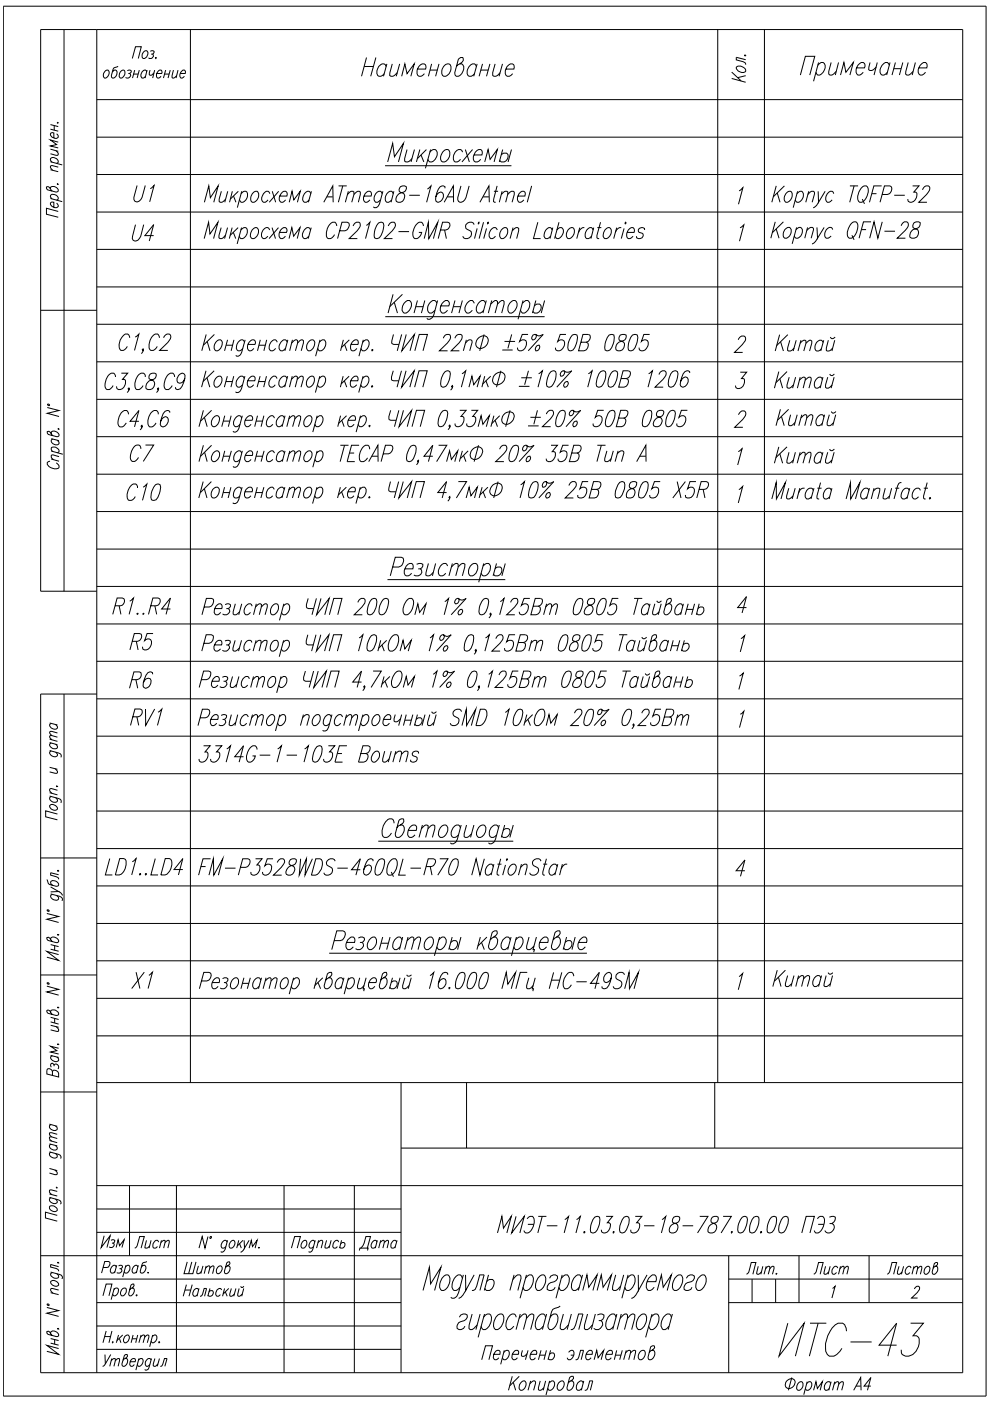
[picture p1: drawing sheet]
<svg xmlns="http://www.w3.org/2000/svg" width="210mm" height="297mm" viewBox="0 0 210 297" stroke-linecap="round" stroke-linejoin="round" font-family="sans-serif">
<defs><g id="words">
<text font-size="11.5" x="164" y="288.9">ИТС-43</text>
<text font-size="7.5" x="75.5" y="17.3">Наименование</text>
<g font-size="7.1">
<text x="27.2" y="44.1">U1</text>
<text x="26.8" y="52.2">U4</text>
<text x="163" y="83.6">Китай</text>
<text x="163.3" y="91.4">Китай</text>
<text x="26.5" y="99.1">C7</text>
<text x="163" y="99.5">Китай</text>
<text x="25.8" y="107.2">C10</text>
<text x="26.5" y="139">R5</text>
<text x="26.1" y="147.1">R6</text>
<text x="40.9" y="163">3314G-1-103E Boums</text>
<text x="26.8" y="211">X1</text>
</g>
<g font-size="6.6">
<text x="163" y="75.5">Китай</text>
<text x="26.5" y="154.9">RV1</text>
<text x="162.6" y="210.3">Китай</text>
<text x="104.4" y="262.5">МИЭТ-11.03.03-18-787.00.00 ПЭЗ</text>
</g>
<text font-size="6.2" x="74.8" y="266.3">Дата</text>
<g font-size="5.7">
<text x="20.1" y="265.6">Изм</text>
<text x="27.2" y="266">Лист</text>
<text x="37.7" y="271.3">Шитов</text>
<text x="157" y="271.3">Лит.</text>
<text x="171.4" y="271.3">Лист</text>
<text x="187" y="271.3">Листов</text>
</g>
</g></defs>
<path d="M.7 1.3h208.4v294.7h-208.4zM20.5 256.3h64.5M20.5 276.2h64.5M20.5 271.2h64.5M159.5 271.2v5M164.5 271.2v5M20.5 286.1h64.5M20.5 281.1h64.5" fill="none" stroke="#000" stroke-width=".21"/>
<g fill="none" stroke="#000" stroke-width=".21">
<path d="M13.6 6.3v119M20.5 6.3v284.7M40.4 6.3v223.2M152.2 6.3v223.2M162.1 6.3v223.2M20.5 21.1h183.6M20.5 29.1h183.6M20.5 37h183.6M20.5 45h183.6M20.5 52.9h183.6M8.6 65.8h11.9M20.5 60.8h183.6"/>
<path d="M20.5 68.7h183.6M20.5 76.7h183.6M20.5 84.7h183.6M20.5 92.6h183.6M20.5 100.5h183.6M20.5 108.5h183.6M20.5 116.4h183.6M20.5 125.3h-11.9v-119h195.5v284.7h-195.5v-143.8h11.9M20.5 124.3h183.6M20.5 132.3h183.6M13.6 147.2v143.8M20.5 140.2h183.6"/>
<path d="M20.5 148.2h183.6M20.5 156.1h183.6M20.5 164h183.6M20.5 172h183.6M20.5 179.9h183.6M8.6 181.9h11.9M20.5 187.8h183.6M20.5 195.8h183.6M8.6 206.7h11.9M20.5 203.7h183.6M20.5 211.7h183.6M20.5 219.6h183.6"/>
<path d="M8.6 231.5h11.9M20.5 229.5h183.6M85 229.5v61.5M98.9 229.5v13.9M151.5 229.5v13.9M20.5 251.4h183.6M27.5 251.4v14.8M37.4 251.4v39.6M60.2 251.4v39.6M75.1 251.4v39.6M85 243.4h119.1M8.6 266.2h195.5"/>
<path d="M20.5 261.3h64.5M154.5 266.2v24.8M154.5 271.2h49.6M154.5 276.2h49.6M169.4 266.2v10M184.3 266.2v10"/>
</g>
<g fill="none" stroke="#000" stroke-width=".21">
<path d="M155.1 15.3l2 1.8M155.1 16.6l3 .8M156.3 14.1a1.36 1.36 0 0 1 1.8 1 1.28 1.28 0 0 1-2-.8zM157.8 11.7l.2-.1 .1 .2zM158.1 12.7l-2-.6v.6l1.9 .6 .1 .4M158.1 16l-1.7 .5M169.7 15.9l1.1-4h1.9l-1 4M173.4 13.8l.7-.5h.4a1.64 1.64 0 0 1-.7 2.6h-.4l-.4-.6M173.6 13.3l-1.1 3.9M176.2 13.3l-.5 1.9v.5l.3 .2h.4l.9-.7M177.8 13.3l-.7 2.6M178.2 15.9l.7-2.6 .5 2 1.5-2-.7 2.6"/>
<path d="M181.6 14.4h1.7a.71 .71 0 0 0 0-.8 .71 .71 0 0 0-.7-.3 1.74 1.74 0 0 0-.7 2.6h.4l.7-.6M184.5 13.3l-.3 1.5 .7 .1 .9-.7M186 13.3l-.7 2.6M188.6 13.8l-.4-.5a1.76 1.76 0 0 0-1.4 2.4l.2 .2h.4l.8-.6M188.7 13.3l-.7 2.6M189.5 14.6h1.5M189.9 13.3l-.8 2.6M191.4 13.3l-.7 2.6M192.6 13.3l-.6 2.4 .3 .2h.4l.9-.7M194.1 13.3l-.7 2.6M194.8 14.4h1.7a.73 .73 0 0 0 0-.8 .73 .73 0 0 0-.7-.3 1.92 1.92 0 0 0-1 2.4l.3 .2h.4l.7-.6M10.7 36l1.6 .4"/>
<path d="M10.7 34.3l2.5 .7M10.7 31.6l1.6 .5M10.7 26.4l1.6 .4M10.7 27.4l1.6 .4M11 34.4a.53 .53 0 0 1-.2-.9 .92 .92 0 0 1 1.1 0 .92 .92 0 0 1 .3 1l-.2 .1M11.5 26.6v1M11.9 32l.4 .5-.1 .4-1.5-.3M12 28.4a.53 .53 0 0 1 .2 .8 .92 .92 0 0 1-1 0 .92 .92 0 0 1-.4-1h.6v1.1M12.1 39l.2 .1zM12.1 26h.2zM12.3 35.4l-1.5-.3-.1 .4 .5 .6M12.3 30.1l-1.6-.4 1.3 .9-1.3 .3 1.6 .5"/>
<path d="M81.6 35.1h26.8M82.2 34.3l1.1-3.9 .3 2.8 1.9-2.8-1 3.9M86.3 31.7l-.5 1.9v.6l.7 .1 .9-.7M87.9 31.7l-.7 2.6M89 31.7l-.7 2.6M89.3 32.9l.6 1.4M90.4 31.7l-1.9 1.9M91.1 32.3l.7-.6h.5a1.61 1.61 0 0 1-.7 2.6h-.5l-.4-.5M91.3 31.7l-1.1 4M93.8 32.3l.8-.6h.4a1.6 1.6 0 0 1 .2 1.7 1.6 1.6 0 0 1-1.4 .9 1.06 1.06 0 0 1-.3-1.4zM98.1 32.3l-.5-.6a1.61 1.61 0 0 0-1.1 2.6h.4l.7-.5M98.7 31.7l.8 2.6"/>
<path d="M100.2 31.7l-2.3 2.6M100.5 32.9h1.7a.73 .73 0 0 0 0-.8 .73 .73 0 0 0-.7-.4 1.92 1.92 0 0 0-1 2.5l.7 .1 .7-.5M102.8 34.3l.7-2.6 .4 2.1 1.5-2.1-.6 2.6M106.3 32.9a.83 .83 0 0 1 1.4 0 1.15 1.15 0 0 1-.4 1.1 1.15 1.15 0 0 1-1.2 .2l-.1-.2M106.6 31.7l-.7 2.6M108.4 31.7l-.7 2.6M10.7 40v-.2a.99 .99 0 0 1 1.1-.2 .99 .99 0 0 1 .5 .9l-.4 .2-1.8-.4-.3-.4 .2-.3a.84 .84 0 0 1 .8 .7l.2 .2M10.7 42.1l2.5 .7M11 42.2a.53 .53 0 0 1-.2-.9 .92 .92 0 0 1 1.1 0 .92 .92 0 0 1 .3 1l-.2 .1M12 43.1l.3 .4v.3a1.03 1.03 0 0 1-1.6-.7l.3-.3 .4 .1v1M12.3 44.8l-2.5-.6v1.2l2.5 .7M81.7 67.1h33.8"/>
<path d="M83.3 62.4l-1 4M83.6 64.1l.7 2.3M85.3 62.4l-2.7 2.6M86 63.9l.4-.2h.4a1.64 1.64 0 0 1-.7 2.7h-.4a1.66 1.66 0 0 1 .3-2.5zM88.2 65h1.5M88.5 63.7l-.7 2.7M90.1 63.7l-.7 2.7M92.6 64.3l-.4-.6a1.6 1.6 0 0 0-1.4 1 1.6 1.6 0 0 0 .3 1.7h.4l.7-.6M92.8 63.7l-.8 3.1a1.24 1.24 0 0 1-1.3 .9l-.2-.2M93.5 64.9h1.7a.71 .71 0 0 0 0-.9 .71 .71 0 0 0-.7-.3 1.85 1.85 0 0 0-1 2.5l.3 .2h.4l.7-.6M96.1 65h1.5M96.5 63.7l-.8 2.7"/>
<path d="M98 63.7l-.7 2.7M100.6 64.3l-.5-.6a1.69 1.69 0 0 0-1.3 2.5l.2 .2h.4l.7-.6M103 64.3l-.4-.6a1.76 1.76 0 0 0-1.4 2.5l.2 .2h.4l.8-.6M103.1 63.7l-.7 2.7M104 64.5l1-.8 .5 .2v.6l-.5 1.9M104.3 63.7l-.8 2.7M105.5 64.5l.9-.8h.3l.2 .2v.6l-.5 1.9M108.1 64.3l.7-.6h.4a1.64 1.64 0 0 1-.7 2.7h-.4a1.41 1.41 0 0 1 0-2.1zM110.8 64.3l.7-.6h.4a1.66 1.66 0 0 1-.4 2.5l-.3 .2h-.4l-.5-.6M110.9 63.7l-1.1 4M113.3 64.9a.76 .76 0 0 1 .9-.4 .76 .76 0 0 1 .6 .7 1.08 1.08 0 0 1-1.7 1l-.1-.2M113.6 63.7l-.7 2.7"/>
<path d="M115.5 63.7l-.7 2.7M10 86.4l2.5 .6-2.5 .6 2.5 .7M10.1 85.7l.3 .1v.2l-.3-.1zM10.6 97.8l-.6 .3a1.6 1.6 0 0 0 2.5 1 1 1 0 0 0-.6-1M10.9 91.9v-.2a1.03 1.03 0 0 1 1.6 .7l-.5 .2-1.7-.5-.3-.3 .1-.3a.78 .78 0 0 1 .9 .6l.2 .3M10.9 97.3l1.6 .5M10.9 95.6l2.4 .7M10.9 93l1.6 .4M11.2 95.8a.63 .63 0 0 1-.2-.9 1.1 1.1 0 0 1 1.5 .9l-.4 .2M11.2 93.1l-.2 .1a.95 .95 0 0 0 .4 1 .95 .95 0 0 0 1.1-.1v-.3l-.4-.5M12.3 90.9l.2 .1zM12.5 96.8l-1.5-.3-.1 .4 .4 .6"/>
<path d="M88.3 119.6l.5-.1 .8 .1a.8 .8 0 0 1-.9 1M90.8 119.5l-.5 2.4 .7 .2 .8-.7M92.4 119.5l-.7 2.6M95.9 119.5l-.7 2.6M102.6 119.5l-1.1 3.9M105.3 119.5l-.8 2.6M107.1 119.5l-.7 2.6M82.2 122.9h24.9M83.3 120.2h1.2a1.44 1.44 0 0 0 1-1.9l-.4-.1h-1.3l-1.1 3.9M85.8 120.6h1.7a.73 .73 0 0 0 .1-.8 .73 .73 0 0 0-.7-.3 1.92 1.92 0 0 0-1 2.4l.7 .2 .7-.6M89.1 120.6a.82 .82 0 0 1 .3 .9 .82 .82 0 0 1-.7 .6l-1-.2M94.9 120l-.4-.5a1.69 1.69 0 0 0-1.4 2.4l.7 .2 .7-.6"/>
<path d="M95.7 120.2l.9-.7 .5 .1v.6l-.5 1.9M97.1 120.2l.9-.7 .6 .1-.6 2.5M99.7 120l.7-.5h.5a1.62 1.62 0 0 1-.7 2.6h-.5a1.38 1.38 0 0 1 0-2.1zM102.4 120l.8-.5h.4a1.1 1.1 0 0 1 .3 1.5 1.17 1.17 0 0 1-1.7 .9l-.2-.4M105 120.6a.76 .76 0 0 1 .8-.4 .76 .76 0 0 1 .6 .8 1.08 1.08 0 0 1-1.6 .9l-.1-.1M10.5 159.1l2.3 .7 .2 .3-.1 .5M10.5 157.4l1.7 .5M10.5 156.7l1.7 .5M10.5 153.3l1.7 .4M10.9 159.2l-.4 .3a1.01 1.01 0 0 0 1.7 .7v-.3l-.4-.4M10.9 157.5l-.2 .1a.86 .86 0 0 0 .2 1 .86 .86 0 0 0 .9 .2l.4-.3v-.3l-.4-.4M10.9 153.4l-.4 .2a1.01 1.01 0 0 0 1.7 .7v-.2l-.4-.5"/>
<path d="M12.2 156.3l-1.5-.3-.2 .3 .5 .5M12.2 155.4l-1.5-.3-.2 .3 .5 .6M10.5 168.8l2.3 .7 .2 .3-.1 .4M10.5 168.1l1.7 .4M10.5 162.7l1.7 .4M10.7 170.7a1.08 1.08 0 0 1 1.5 .8 1.01 1.01 0 0 1-1.7-.7zM10.9 168.9l-.2 .1a.86 .86 0 0 0 .2 .9 .86 .86 0 0 0 .9 .2l.4-.3v-.2l-.4-.5M11.7 163l.5 .5-.1 .5-1.6-.3M11.9 166.7l.3 .1zM12.2 172.6l-2.5-.7v1.3l2.5 .6M12.2 167.6l-1.5-.4-.2 .4 .5 .6M80.2 178.4h28.6"/>
<path d="M83.6 174.5l-.3-.7-.2-.2a1.41 1.41 0 0 0-1.5 .9 2.27 2.27 0 0 0-.1 3 1.41 1.41 0 0 0 1.5-.9M84.9 174.9h.4a1.62 1.62 0 0 1-.7 2.6h-.5l-.2-.1-.1-.6 .8-2.8 .5-.4h.4l.1 .2a1.18 1.18 0 0 1-1.1 1.3l-.4 .4M86.6 176.1h1.7a.71 .71 0 0 0 0-.8 .71 .71 0 0 0-.7-.4 1.85 1.85 0 0 0-1 2.5l.3 .1h.4l.7-.5M89.4 175.7l.8-.8 .6 .2-.6 2.4M89.6 174.9l-.8 2.6M90.7 175.7l1-.8 .5 .2v.6l-.5 1.8M93.4 175.5l.7-.6h.4a1.61 1.61 0 0 1-.7 2.6h-.4a1.06 1.06 0 0 1-.3-1.4zM97.6 175.5l-.4-.6a1.69 1.69 0 0 0-1.4 2.5l.7 .1 .7-.5M97.8 174.9l-.8 3a1.22 1.22 0 0 1-1.3 1l-.2-.2M98.9 174.9l-.5 1.9v.6l.2 .1h.4l1-.7M100.5 174.9l-.7 2.6M101.5 175.5l.7-.6h.4a1.1 1.1 0 0 1 .3 1.5 1.17 1.17 0 0 1-1.7 1 1.62 1.62 0 0 1 .3-1.9z"/>
<path d="M105.7 175.5l-.4-.6a1.58 1.58 0 0 0-1.4 1 1.58 1.58 0 0 0 .3 1.6h.4l.7-.5M105.9 174.9l-.8 3a1.22 1.22 0 0 1-1.3 1l-.2-.2M106.7 176.1a.83 .83 0 0 1 1.3-.3 .83 .83 0 0 1-.2 1.4 .94 .94 0 0 1-1.3 .2l-.1-.2M107 174.9l-.7 2.6M108.8 174.9l-.7 2.6M9.9 193.7l2.5 .6-2.5 .6 2.5 .7M9.9 186.5l.4 .9 .2 .1 1.4 .4 .5-.2a1.02 1.02 0 0 0-.6-.9 1.02 1.02 0 0 0-1.1 .2v.2l.4 .5M10.1 192.9l.3 .1v.2l-.3-.1zM10.7 199.2v-.3a1.05 1.05 0 0 1 1.7 .7l-.5 .3-1.7-.5-.3-.3 .2-.3a.78 .78 0 0 1 .8 .6l.2 .2M10.7 189.5l2.3 .7 .2 .3-.1 .5M10.7 188l1.7 1-1.7 .1M11.1 189.7l-.4 .2a1.02 1.02 0 0 0 .7 .9 1.02 1.02 0 0 0 1-.2v-.3l-.3-.4"/>
<path d="M12.2 198.2h.2zM12.2 184.6l.2 .1zM12.4 189l.5 .3 .3 .6M12.4 185.5l-1.7-.5v.5l1.6 .6 .1 .3M70.9 199.4h1.2a1.37 1.37 0 0 0 1-1.9l-.4-.1h-1.3l-1.1 3.9M73.5 199.8h1.7a.89 .89 0 0 0-.3-1.1 1.69 1.69 0 0 0-1.4 2.4l.3 .2h.4l.7-.6M76 198.9l.4-.2h.5l.3 .2 .1 .4-.3 .3-.7 .2M76.7 199.8l.3 .4a1.02 1.02 0 0 1-.5 1 1.02 1.02 0 0 1-1.1-.1M78.3 199.3l.7-.6h.4a1.63 1.63 0 0 1-1.1 2.6 1.33 1.33 0 0 1 0-2zM80.8 200h1.5M81.1 198.7l-.7 2.6M82.7 198.7l-.7 2.6"/>
<path d="M85.2 199.3l-.4-.6a1.71 1.71 0 0 0-1.3 2.4l.2 .2h.4l.7-.6M85.4 198.7l-.7 2.6M86.3 199.4l.9-.7h.3l.2 .2v.5l-.5 1.9M86.5 198.7l-.7 2.6M87.7 199.4l.9-.7h.3l.3 .2-.6 2.4M90.3 199.3l.7-.6h.5a1.6 1.6 0 0 1 .3 1.6 1.6 1.6 0 0 1-1.4 1 1.36 1.36 0 0 1-.1-2zM93 199.3l.8-.6h.4a1.64 1.64 0 0 1-.7 2.6h-.5l-.4-.6M93.2 198.7l-1.1 3.9M95.6 199.8a.76 .76 0 0 1 .9-.4 .76 .76 0 0 1 .5 .8 1.08 1.08 0 0 1-1.6 .9l-.1-.1M95.9 198.7l-.7 2.6M97.7 198.7l-.7 2.6M101.8 198.7l-.7 2.6"/>
<path d="M102.1 199.8l.6 1.5M103.2 198.7l-1.9 1.9M104.7 198.7h.4a1.66 1.66 0 0 1-.4 2.4l-.3 .2h-.4l-.4-.3v-.4l.7-2.9a.67 .67 0 0 1 1.1-.2 1.35 1.35 0 0 1-1.1 1.4l-.3 .4M108.2 199.3l-.4-.6a1.7 1.7 0 0 0-1.5 2.3l.4 .3h.4l.7-.6M108.4 198.7l-.8 2.6M109.3 199.3l.8-.6h.4a1.64 1.64 0 0 1-.7 2.6h-.5l-.3-.6M109.5 198.7l-1.1 3.9M112.2 198.7l-.5 1.9v.5l.2 .2h.4l.9-.7M113.7 198.7l-.7 2.6h.3l-.2 .6M114.4 199.8h1.7a.71 .71 0 0 0 0-1 .71 .71 0 0 0-1 .1 1.61 1.61 0 0 0-.3 2.4h.4l.7-.6M118 198.7h.4a1.63 1.63 0 0 1-1.1 2.6l-.3-.3-.1-.4 .8-2.9a.67 .67 0 0 1 1-.2 1.35 1.35 0 0 1-1 1.4l-.4 .4M119.8 199.8a.76 .76 0 0 1 .9-.4 .76 .76 0 0 1 .6 .8 1.26 1.26 0 0 1-1.5 1.1l-.3-.3"/>
<path d="M120.1 198.7l-.7 2.6M121.9 198.7l-.6 2.6M122.7 199.8h1.7a.73 .73 0 0 0 0-.8 .73 .73 0 0 0-.7-.3 1.92 1.92 0 0 0-1 2.4l.3 .2h.4l.7-.6M9.9 209.1l2.5 .7-2.5 .5 2.5 .7M10.1 208.4h.3v.3l-.3-.1zM10.7 214.6v-.2a1.02 1.02 0 0 1 1.1-.2 1.02 1.02 0 0 1 .6 .9l-.5 .2-1.7-.5-.3-.3 .2-.3a.77 .77 0 0 1 .8 .6l.2 .3M10.7 217.4l1.7 .4M10.7 215.7l1.7 .5M10.7 216.7l1.7 .4M10.7 200.3l1.7 .4M10.7 201.3l1.7 .4M11.6 200.5v1"/>
<path d="M11.6 215.9v1M11.9 217.7l.5 .6-.1 .4-1.6-.3M12.2 213.6l.2 .1zM12.4 202.4l-2.5-.7 2.5 1.9-2.5-.7M69.8 202.1h54.6M10.5 238.3l1.6 .5M10.7 223.8l1.7 .4M10.8 238.5h-.2a.95 .95 0 0 0 .4 1 .95 .95 0 0 0 1.1-.1v-.3l-.3-.4M11.1 227.2l-.4-.5a.47 .47 0 0 0-.8 .2v.8l2.5 .6v-.7a.87 .87 0 0 0-1.2-.6l-.1 1M11.1 223.9l-.4 .2a1.05 1.05 0 0 0 1.7 .7v-.3l-.3-.4M11.5 225.8a.6 .6 0 0 1 .8 0 .6 .6 0 0 1 0 .9M11.5 226.1a.49 .49 0 0 0-.6-.6l-.2 .2 .2 .6"/>
<path d="M12.2 221.4h.2zM12.4 222.3l-1.7-.5 1.4 1-1.4 .3 1.7 .4M10.5 253.9l1.8 .5a.72 .72 0 0 1 .6 .7l-.1 .2M10.5 244.2l1.8 .5a.72 .72 0 0 1 .6 .8l-.1 .1M10.5 253.2l1.6 .4M10.5 247.7l1.6 .5M10.5 242.5l1.6 .5M10.5 241.8l1.6 .5M10.6 255.7a1.1 1.1 0 0 1 1.5 .9 .95 .95 0 0 1-1.1 .1 .95 .95 0 0 1-.4-1zM10.8 254l-.2 .1a.93 .93 0 0 0 .4 1 .93 .93 0 0 0 1.1-.2v-.2l-.3-.5M10.8 244.3l-.2 .1a.93 .93 0 0 0 .4 1 .93 .93 0 0 0 1.1-.1v-.3l-.3-.4M10.8 242.6l-.2 .1a.95 .95 0 0 0 .5 1 .95 .95 0 0 0 1-.1v-.3l-.3-.4"/>
<path d="M11.6 248.1l.5 .5-.1 .4-1.5-.3M11.9 251.8h.2zM12.1 257.7l-2.5-.7v1.2l2.5 .7M12.1 252.6l-1.5-.3-.1 .4 .5 .6M12.1 241.4l-1.5-.4v.6l.4 .3M12.1 240.5l-1.5-.3v.5l.4 .3M9.9 277.2l2.5 .7-2.5 .5 2.5 .7M10.1 276.5l.3 .1v.2l-.3-.1zM10.7 271.7a1.05 1.05 0 0 1 1.7 .8 1.05 1.05 0 0 1-1.7-.8zM10.7 269.7l1.9 .5a.72 .72 0 0 1 .6 .8l-.1 .1M10.7 274.1l1.7 .4M11.1 269.8l-.4 .2a1.02 1.02 0 0 0 .7 .9 1.02 1.02 0 0 0 1-.1v-.3l-.3-.5"/>
<path d="M12.2 267.7l.2 .1zM12.4 273.5l-1.5-.3-.2 .4 .5 .6M12.4 268.6l-1.7-.5v.5l1.2 .3 .4 .3 .1 .3M21.8 274.7l.7-2.5h1.2l-.6 2.5M21.9 268.7h.8a.83 .83 0 0 0 .5-1.1l-1-.1-.7 2.4M24.2 273.4a.58 .58 0 0 1 .8-.2l.1 .6a.79 .79 0 0 1-1.1 .8l-.1-.2M24.2 273.1l-.6 2.4M24.6 268.6l-.2-.3a1.03 1.03 0 0 0-.7 1.6l.5-.1 .2-.2M24.8 268.3l-.5 1.6M25.1 268.4l.3-.1 .5 .1a.49 .49 0 0 1-.6 .6M25.6 269l.2 .2a.66 .66 0 0 1-.3 .7 .66 .66 0 0 1-.7-.1M25.8 273.4a.63 .63 0 0 1 .9-.2 1.1 1.1 0 0 1-.9 1.5 .87 .87 0 0 1 0-1.3z"/>
<path d="M26.6 268.6l.4-.3h.3a.93 .93 0 0 1 .1 1.1 .93 .93 0 0 1-1 .4l-.1-.2M26.7 268.3l-.7 2.5M28 273.1h.2a1.03 1.03 0 0 1-.7 1.6l-.2-.5 .5-1.7 .3-.3 .3 .2a.78 .78 0 0 1-.6 .8l-.3 .2M28.9 274.6l.1-.1 .1 .1-.2 .1zM29.2 268.6l-.2-.3a1.03 1.03 0 0 0-.7 1.6l.5-.1 .2-.2M29.3 268.3l-.4 1.6M31.1 267.5l-.8 .3-.6 1.7 .1 .3a.95 .95 0 0 0 1-.5 .95 .95 0 0 0-.1-1h-.3l-.4 .3M31.4 269.7v.2zM39.2 273.5h1.2M39.5 272.4l-.7 2.4M40.8 272.4l-.7 2.4M42.1 273.5l-.1-.2a.92 .92 0 0 0-1 .3 .92 .92 0 0 0 0 1.1 .53 .53 0 0 0 .9-.2"/>
<path d="M42.2 273.2l-.4 1.6M42.4 274.8l.4-.1 .5-1.5h.5l-.4 1.6M44.1 262.2l-.6 2.4-.6-2.4-.7 2.4M44.3 273.9a.49 .49 0 0 1 .7-.3 .49 .49 0 0 1 .2 .8 .57 .57 0 0 1-.5 .4 .57 .57 0 0 1-.6-.2M44.5 273.2l-.4 1.6M44.6 262.2l.1-.1 .1 .3-.2 .2zM47 273.5l-.1-.2a.91 .91 0 0 0-1.1 .4 .91 .91 0 0 0 .2 1.1h.3l.4-.3M47.6 273.2l-.4 1.6M47.8 273.9l.4 .9M48.1 263.4l-.2-.4a1.03 1.03 0 0 0-.8 1.6l.6-.1 .2-.2M48.2 263l-.5 1.9a.8 .8 0 0 1-.8 .6l-.1-.2M48.5 273.2l-1.2 1.2"/>
<path d="M48.8 263.4l.5-.4h.3a.95 .95 0 0 1 .1 1.1 .95 .95 0 0 1-1 .4 1.03 1.03 0 0 1 .1-1.1zM49.1 273.2l-.4 1.5 .4 .1 .6-.4M50 273.2l-.4 1.6M50.6 263l-.4 1.6M50.7 273.2l-.3 1.5 .4 .1 .6-.4M50.8 263.7l.4 .9M51.5 263l-1.2 1.2M51.7 273.2l-.4 1.6M51.8 263v1.6l1-1.6M51.8 264.6l-.3 .5-.5 .4M52.8 264.6l.5-1.6 .2 1.3 1-1.3-.4 1.6M54.8 264.5l.1-.1 .1 .1z"/>
<path d="M61.8 264.6l.7-2.4h1.2l-.7 2.4M64.1 263.4l.4-.4h.3a.93 .93 0 0 1 .2 1.1 .93 .93 0 0 1-1 .4 1.03 1.03 0 0 1 .1-1.1zM66.7 263.4l-.2-.4a1.03 1.03 0 0 0-.7 1.6h.3l.4-.3M66.8 263l-.5 1.9a.72 .72 0 0 1-.7 .6l-.2-.2M67.4 263.4l.6-.4 .4 .1-.3 1.5M67.5 263l-.4 1.6M69.2 263l-.3 1.5 .4 .1 .6-.4M70.2 263l-.4 1.6M71.8 263.4l-.3-.4a.99 .99 0 0 0-.8 .6 .99 .99 0 0 0 .2 1l.4-.1 .2-.2M72.2 263.7a.49 .49 0 0 1 .7-.3 .49 .49 0 0 1 .2 .8 .61 .61 0 0 1-.5 .4 .61 .61 0 0 1-.6-.2M72.4 263l-.4 1.6M176.5 273.2l.6-.5-.7 2.5"/>
<path d="M193.9 273.3a.53 .53 0 0 1 .6-.6 .53 .53 0 0 1 .4 .7l-1.6 1.8h1.2M10.7 282.7v-.3a1.05 1.05 0 0 1 1.7 .8l-.1 .1-.4 .1-1.7-.5-.3-.3 .2-.3a.77 .77 0 0 1 .8 .7l.2 .2M10.7 283.8l1.7 .4M10.7 284.8l1.7 .4M11.6 284v1M12.2 281.7l.2 .1zM12.4 285.9l-2.5-.7 2.5 1.9-2.5-.6M22.2 283.4h1.2M22.3 287.2v2M22.5 282.2l-.7 2.5M23.5 287.2l-1.3 2.2-.5 .3M23.6 288.5l.3-.4h.6l-.3 1.6"/>
<path d="M23.7 288l-.4 1.7M23.7 282.2l-.6 2.5M23.8 284.6l.1-.2v.3zM24.5 288.5l.3-.4h.5l-.3 1.6M25.1 283l-.4 1.7M25.3 283.8l.3 .9M26 283l-1.2 1.2M26.4 283.4l.5-.4h.3a1.03 1.03 0 0 1-.8 1.7 .84 .84 0 0 1 0-1.3zM26.5 288h.3a1.03 1.03 0 0 1-.7 1.7l-.2-.5 .5-1.8 .3-.2 .3 .1a.77 .77 0 0 1-.7 .8l-.2 .3M27.6 288.7h1a.45 .45 0 0 0-.1-.7 .98 .98 0 0 0-.9 .6 .98 .98 0 0 0 .2 1.1h.3l.4-.4M28 283.8h1M28.2 283l-.4 1.7"/>
<path d="M29.2 283l-.4 1.7M29.4 288.4l.2-.3 .5-.1a1.03 1.03 0 0 1-.7 1.7l-.3-.4M29.4 288l-.6 2.5M29.8 283.5l.5-.5 .4 .2-.4 1.5M29.9 283l-.5 1.7M30.7 283.5l.5-.5 .4 .2-.4 1.5M32 288.4l-.1-.3a.93 .93 0 0 0-1 .5 .93 .93 0 0 0 .2 1.1h.2l.5-.4M32.1 288l-.5 1.9a.72 .72 0 0 1-.8 .6l-.1-.1M32.3 283.4l.5-.4h.2a.99 .99 0 0 1 .2 1.1 .99 .99 0 0 1-.9 .6l-.3-.3M32.4 283l-.7 2.5M32.8 288l-.3 1.6 .4 .1 .6-.5M33.6 284.6l.2-.2 .1 .2-.2 .1z"/>
<path d="M33.8 288l-.5 1.7M34 289.7l.4-.1 .5-1.6h.5l-.4 1.7M108.6 291.8l-.8 3M108.8 293.1l.5 1.7M110.1 291.8l-2 2M110.4 293.2l.5-.4h.3a1.23 1.23 0 0 1-.8 2 .82 .82 0 0 1-.3-1.2zM112.3 293.4l.8-.6 .4 .1-.4 1.9M112.5 292.8l-.5 2M114.5 292.8l-.3 1.8 .4 .2 .7-.6M115.7 292.8l-.5 2M116.4 293.2l.6-.4h.3a1.23 1.23 0 0 1-.9 2l-.3-.5M116.5 292.8l-.7 3"/>
<path d="M118.4 293.2l.6-.4h.3a1.23 1.23 0 0 1-.8 2 .98 .98 0 0 1-.1-1.6zM121 292.8h.3a1.19 1.19 0 0 1 .2 1.2 1.19 1.19 0 0 1-1 .8l-.3-.6 .6-2.1a.51 .51 0 0 1 .8-.2 1 1 0 0 1-.8 1l-.3 .3M123.7 293.2l-.4-.4a1.23 1.23 0 0 0-.8 2l.6-.2 .2-.3M123.8 292.8l-.5 2M124 294.8l.4-.2 .6-1.8h.7l-.5 2M166.8 292.8l.3-.2a.87 .87 0 0 1 .9-.3 .87 .87 0 0 1 .6 .8 1.25 1.25 0 0 1-1.9 1 1.06 1.06 0 0 1 .1-1.3zM167.9 292.1l-.7 2.7M169.2 293.3l.5-.4h.3a1.1 1.1 0 0 1 .2 1.2 1.1 1.1 0 0 1-1 .7 .73 .73 0 0 1-.2-1zM171.1 293.3l.4-.4h.3a1.1 1.1 0 0 1 .2 1.2 1.1 1.1 0 0 1-.9 .7l-.3-.4M171.1 292.9l-.7 2.8M172.5 294.8l.5-1.9 .3 1.5 1.1-1.5-.5 1.9M176.1 293.3l-.1-.2a.88 .88 0 0 0-1.2 .9v.4l.2 .4h.3l.5-.4"/>
<path d="M176.2 292.9l-.5 1.9M176.9 293.5l.6-.6 .3 .2-.3 1.7M177 292.9l-.5 1.9M177.8 293.5l.7-.6 .3 .2-.3 1.7M181 294.8l1.5-2.7 .1 2.7M181.5 293.9h1M184.6 293.9h-1.4l1.4-1.8-.7 2.7"/>
</g>
<!-- layer: 0 -->
<g fill="none" stroke="#000" stroke-width=".21">
<path d="M22.4 15l.5-.1a1.05 1.05 0 0 1-.7 1.7 1.06 1.06 0 0 1 .2-1.6zM25 14.1l-.8 .3-.2 .2-.4 1.4 .3 .6a1.02 1.02 0 0 0 .8-.7 1.02 1.02 0 0 0-.2-1h-.2l-.4 .3M25.8 15l.4-.1a1.02 1.02 0 0 1 .2 1 1.02 1.02 0 0 1-.9 .7 1.12 1.12 0 0 1 .3-1.6zM27 15l.3-.1 .5 .1a.49 .49 0 0 1-.6 .6M27.5 15.6a.6 .6 0 0 1 0 .8 .6 .6 0 0 1-.9 0M28.1 12.4l.6-2.5h1.3l-.7 2.5M28.3 15.7h1M28.6 14.9l-.5 1.7M29.5 14.9l-.4 1.7M30.6 10.9l.5-.1a1.03 1.03 0 0 1-.7 1.6 1.01 1.01 0 0 1 .2-1.5zM31.1 15.2l-.3-.3a1.05 1.05 0 0 0-.7 1.7h.3l.4-.4M31.2 14.9l-.4 1.7"/>
<path d="M31.8 14.9l-.1 .6v.3l.1 .2 .5-.2 .3-.3M31.9 10.9l.3-.1 .5 .1-.2 .4-.5 .2M32.3 11.5l.2 .1a.63 .63 0 0 1-.3 .7 .63 .63 0 0 1-.7 0M32.8 14.9l-.4 1.7M33.1 12.1l-.1 .3zM33.2 15.6h1.1v-.5l-.2-.2a1.02 1.02 0 0 0-.8 .6 1.02 1.02 0 0 0 .1 1.1h.3l.4-.4M34.9 15.7h.9M35.1 14.9l-.4 1.7M36.1 14.9l-.5 1.7M36.8 14.9l-.3 1.5 .4 .2 .6-.6M37.7 14.9l-.4 1.7M38.2 15.6h1.1v-.5l-.2-.2a1.05 1.05 0 0 0-.7 1.7h.2l.5-.4"/>
<path d="M71.8 39.4h1.7M72.7 39.4l-1 3.5M84.9 39.6a.78 .78 0 0 0-.1 1.1 1.1 1.1 0 0 1 1 1.3 1.1 1.1 0 0 1-1.4 .9l-.3-.2a1.51 1.51 0 0 1 1.5-2 .96 .96 0 0 0 .5-1.1l-.3-.2zM94.3 39.9v-.3l-.5-.2a2.58 2.58 0 0 0-1.4 2.3v.7l.1 .3 .3 .2a1.22 1.22 0 0 0 1.1-.8 1.22 1.22 0 0 0-.4-1.4 1.24 1.24 0 0 0-1.1 1M97.7 39.4l-.6 2.5 .1 .8a1.01 1.01 0 0 0 1.6-.8l.7-2.5M105.4 39.4l-.7 2.8-.1 .5 .5 .2M112.7 39.4l-.9 3.5M164.6 39.4l-1 3.5M166.3 39.4l-2.4 2.3M180.2 39.4h1.7M181.1 39.4l-.9 3.5M182.6 39.9a.85 .85 0 0 1 1.3-.3 2.79 2.79 0 0 1-1.2 3.3h-.4a1.91 1.91 0 0 1 .1-2.6z"/>
<path d="M186.9 39.4h-1.6l-1 3.5M193.5 39.4h1.3l-1.1 1.3 .6 .2a1.54 1.54 0 0 1-1.4 2l-.3-.2-.1-.5M43.3 50.6l.9-3.5 .3 2.5 1.7-2.5-.9 3.5M43.3 42.9l1-3.5 .3 2.5 1.7-2.5-1 3.5M46.9 48.3l-.5 1.6v.5l.6 .2 .8-.7M46.9 40.6l-.4 1.6v.5l.6 .2 .8-.7M48.2 48.3l-.6 2.3M48.3 40.6l-.6 2.3M49.2 48.3l-.6 2.3M49.3 40.6l-.6 2.3M49.5 49.3l.5 1.3M49.5 41.6l.5 1.3"/>
<path d="M50.5 48.3l-1.7 1.6M50.5 40.6l-1.7 1.6M51.1 48.8l.6-.5h.4a1.42 1.42 0 0 1 .2 1.4 1.42 1.42 0 0 1-1.2 .9l-.4-.5M51.1 41.1l.7-.5h.3a1.42 1.42 0 0 1 .2 1.4 1.42 1.42 0 0 1-1.2 .9l-.3-.5M51.2 48.3l-.9 3.4M51.3 40.6l-1 3.4M53.5 48.8l.6-.5h.3a1.39 1.39 0 0 1 .3 1.4 1.39 1.39 0 0 1-1.2 .9 .93 .93 0 0 1-.3-1.3zM53.5 41.1l.6-.5h.4a1.42 1.42 0 0 1 .2 1.4 1.42 1.42 0 0 1-1.2 .9 1.22 1.22 0 0 1 0-1.8zM57.2 48.8l-.4-.5a1.4 1.4 0 0 0-1.2 .8 1.4 1.4 0 0 0 .2 1.5h.4l.6-.5M57.2 41.1l-.4-.5a1.5 1.5 0 0 0-1.1 2.1l.5 .2 .6-.5M57.7 48.3l.7 2.3M57.7 40.6l.7 2.3"/>
<path d="M59 48.3l-1.9 2.3M59.1 40.6l-2 2.3M59.3 49.3h1.4a.62 .62 0 0 0 .1-.7 .62 .62 0 0 0-.7-.3 1.49 1.49 0 0 0-.6 2.3h.4l.6-.5M59.3 41.6h1.5a.63 .63 0 0 0 0-.9 .63 .63 0 0 0-.9 0 1.4 1.4 0 0 0-.3 2.2h.4l.6-.5M61.3 50.6l.6-2.3 .4 1.8 1.3-1.8-.6 2.3M61.3 42.9l.6-2.3 .4 1.8 1.4-1.8-.6 2.3M65.9 48.8l-.4-.5a1.55 1.55 0 0 0-1.2 2.1l.6 .2 .6-.5M65.9 41.1l-.4-.5a1.55 1.55 0 0 0-1.2 2.1l.6 .2 .7-.5M66 48.3l-.7 2.3M66 40.6l-.6 2.3M68.7 42.9l1.9-3.5v3.5M69.3 41.7h1.3"/>
<path d="M71.4 47.9l-.2-.6a.98 .98 0 0 0-1.5 .6 2.14 2.14 0 0 0-.1 2.7 1.27 1.27 0 0 0 1.3-.9M72 48.9h1.1a1.28 1.28 0 0 0 .8-1.6l-.3-.2h-1.1l-.9 3.5M73.7 41.2l.8-.6 .5 .1v.5l-.4 1.7M73.9 40.6l-.7 2.3M74.9 47.9v-.1a.93 .93 0 0 1 1.4-.5 1.36 1.36 0 0 1-.6 1.6l-1.7 1.7h1.8M75 41.2l.8-.6 .6 .1-.4 2.2M77.2 41.6h1.5a.63 .63 0 0 0-.1-.9 .63 .63 0 0 0-.8 0 1.4 1.4 0 0 0-.3 2.2h.3l.6-.5M77.7 47.8l.7-.7-.9 3.5M80.2 47.3l.5-.2 .6 .2a3.8 3.8 0 0 1-.9 3.1l-.4 .2-.6-.2a3.8 3.8 0 0 1 .8-3.1zM81 41.1l-.3-.5a1.43 1.43 0 0 0-1 2.3h.3l.7-.5M81.2 40.6l-.7 2.6a1.01 1.01 0 0 1-1.1 .8l-.3-.1M82.3 47.9l.1-.1a.9 .9 0 0 1 1.3-.5 .92 .92 0 0 1-.1 1.1l-2.1 2.2h1.7"/>
<path d="M83.4 41.1l-.4-.5a1.43 1.43 0 0 0-1 2.3h.4l.6-.5M83.5 40.6l-.6 2.3M84.5 49.1h2.2M86.8 41.4h2.2M89.8 47.9l-.2-.6a.98 .98 0 0 0-1.6 .6 1.99 1.99 0 0 0 0 2.7 1.34 1.34 0 0 0 1.4-1.3h-.6M89.9 50.6l.9-3.5 .1 3.5 1.9-3.5-.9 3.5M90.6 40.1l.8-.7-.9 3.5M93.4 48.8h1.1a1.04 1.04 0 0 0 .8-1.5l-.4-.2h-1.1l-.9 3.5M94.2 42.9l1.9-3.5 .1 3.5M94.3 48.8l.3 1.8M94.9 41.7h1.2M100.5 47.6a.91 .91 0 0 0-1.3-.4 .91 .91 0 0 0-.2 1.4l.7 .3a.98 .98 0 0 1-.1 1.5 .98 .98 0 0 1-1.5-.3"/>
<path d="M101.2 48.4l-.6 2.2M101.5 47.1l-.1 .4zM101.8 42.9l1.9-3.5v3.5M102.4 41.7h1.3M102.5 47.1l-.9 3.5M103.2 48.4l-.6 2.2M103.3 47.3l.2-.2 .1 .2-.2 .2zM104.7 40.6h.9M105.4 48.8l-.3-.5a1.4 1.4 0 0 0-1.3 .8 1.4 1.4 0 0 0 .3 1.5h.3l.7-.5M106.3 41.2l.8-.6 .6 .1-.5 2.2M106.3 48.8l.6-.5h.4a1.42 1.42 0 0 1 .2 1.4 1.42 1.42 0 0 1-1.2 .9 1.22 1.22 0 0 1 0-1.8zM106.5 40.6l-.6 2.3"/>
<path d="M107.6 41.2l.8-.6 .6 .1v.5l-.4 1.7M108.6 48.9l.8-.6 .6 .1-.5 2.2M108.8 48.3l-.7 2.3M109.8 41.6h1.5a.62 .62 0 0 0 0-.7 .62 .62 0 0 0-.6-.3 1.53 1.53 0 0 0-.6 2.3h.3l.7-.5M114 47.1l-.9 3.5h1.5M117.1 48.8l-.4-.5a1.5 1.5 0 0 0-1.2 2.1l.6 .2 .6-.5M117.2 48.3l-.6 2.3M118.1 48.8l.6-.5h.4a1.42 1.42 0 0 1-.7 2.3h-.3l-.4-.5M118.5 47.1l-.9 3.5M120.4 48.8l.7-.5h.3a1.42 1.42 0 0 1 .2 1.4 1.42 1.42 0 0 1-1.2 .9 1.22 1.22 0 0 1 0-1.8zM122.9 48.3l-.6 2.3M123.9 48.3a1.24 1.24 0 0 0-1.2 1"/>
<path d="M125.8 48.8l-.4-.5a1.43 1.43 0 0 0-1 2.3h.4l.6-.5M125.9 48.3l-.6 2.3M126.6 48.3h.9M127.3 47.1l-.7 2.8v.5l.4 .2M128.3 48.8l.6-.5h.3a1.39 1.39 0 0 1 .3 1.4 1.39 1.39 0 0 1-1.2 .9 .93 .93 0 0 1-.3-1.3zM130.8 48.3l-.7 2.3M131.7 48.3a1.24 1.24 0 0 0-1.2 1M132.3 48.4l-.6 2.2M132.7 47.1v.2l-.1 .2-.1-.2zM133 49.3h1.4a.65 .65 0 0 0 .1-.7 .65 .65 0 0 0-.7-.3 1.53 1.53 0 0 0-.6 2.3h.4l.6-.5M136.7 48.8l-.1-.4a.77 .77 0 0 0-.8-.1 .77 .77 0 0 0-.4 .8l.7 .3 .3 .5a.83 .83 0 0 1-.6 .7 .83 .83 0 0 1-.8-.2l-.1-.3M156.7 40.5l.8-.7-.9 3.5"/>
<path d="M156.9 48.3l.8-.6-.9 3.4M164.4 47l-1 3.5M164.6 48.6l.6 1.9M164.8 40.9l.6 2M166.1 47l-2.4 2.4M166.4 48.7l.6-.5h.4a1.4 1.4 0 0 1 .2 1.5 1.4 1.4 0 0 1-1.2 .8 1.19 1.19 0 0 1 0-1.8zM166.6 41.1l.6-.5h.4a1.42 1.42 0 0 1 .2 1.4 1.42 1.42 0 0 1-1.2 .9 1.22 1.22 0 0 1 0-1.8zM168.8 48.7l.6-.5h.3a1.37 1.37 0 0 1 .3 1.5 1.37 1.37 0 0 1-1.2 .8l-.4-.5M168.9 48.2l-.9 3.5M169 41.1l.6-.5h.4a1.42 1.42 0 0 1 .2 1.4 1.42 1.42 0 0 1-1.2 .9l-.4-.5M169.1 40.6l-.9 3.4M171.1 48.9l.8-.7 .6 .2-.5 2.1"/>
<path d="M171.2 48.2l-.6 2.3M171.3 41.2l.8-.6 .6 .1v.4l-.5 1.8M171.5 40.6l-.7 2.3M173.2 48.2l.1 2.3 1.4-2.3M173.3 50.5a1.61 1.61 0 0 1-1.1 1.2M173.5 40.6l.1 2.3 1.3-2.3M173.6 42.9a1.72 1.72 0 0 1-1.2 1.1M176.6 48.7l-.2-.3a1.13 1.13 0 0 0-1.5 1.1l.1 .8a.8 .8 0 0 0 1.2-.3M176.8 41.1l-.4-.5a1.43 1.43 0 0 0-1 2.3h.4l.6-.5M180.4 47.5a.85 .85 0 0 1 1.3-.3 2.79 2.79 0 0 1-1.2 3.3h-.4a1.91 1.91 0 0 1 .1-2.6zM180.6 49.9l.5 .9M182.7 48.7h.9"/>
<path d="M182.8 42.2l.5 1M184.7 47h-1.6l-1 3.5M184.9 41.1h.9M187.1 41.2h1.1a1.2 1.2 0 0 0 .8-1.6l-.3-.2h-1.2l-.9 3.5M187.1 47l-1 3.5-.8-3.5-.9 3.5M187.5 49h2.3M189.6 41.4h2.2M191.1 47.9v-.2a.9 .9 0 0 1 1.4-.5 1.24 1.24 0 0 1-.6 1.7l-1.7 1.6h1.8M193.8 47.2a.77 .77 0 0 0 0 1.2 1.09 1.09 0 0 1 .9 1.3 1.09 1.09 0 0 1-1.4 .8l-.3-.2a1.52 1.52 0 0 1 1.5-1.9 1.08 1.08 0 0 0 .6-1.2l-.3-.2zM195.6 40.3l.1-.2a.82 .82 0 0 1 .6-.7 .82 .82 0 0 1 .8 .4 1.77 1.77 0 0 1-.6 1.4l-1.7 1.7h1.7M24.5 79.9l-.2-.6a.98 .98 0 0 0-1.5 .6 1.99 1.99 0 0 0-.1 2.7 1.26 1.26 0 0 0 1.3-.9M25.7 79.1h1.4l-1.1 1.3h.4a1.39 1.39 0 0 1-.9 2.2l-.7-.2-.1-.5"/>
<path d="M27.5 71.6l-.2-.6a.97 .97 0 0 0-1.5 .6 2.08 2.08 0 0 0-.2 2.7 1.27 1.27 0 0 0 1.4-.9M28.6 71.5l.8-.7-.9 3.5M30.4 74.1l-.1 .2-.1-.2 .1-.1a.9 .9 0 0 1-.3 1M30.8 79.9v-.3a.93 .93 0 0 0-1-.5 .93 .93 0 0 0-.7 .8 2.14 2.14 0 0 0-.1 2.7 1.27 1.27 0 0 0 1.3-.9M31.9 79.3a.73 .73 0 0 0-.1 1.1 1.07 1.07 0 0 1 .8 1.6 1.07 1.07 0 0 1-1.7 .3 1.71 1.71 0 0 1 1.6-1.9 .96 .96 0 0 0 .6-1.1l-.3-.2zM33.8 71.6l-.2-.6a.98 .98 0 0 0-1.5 .6 2.14 2.14 0 0 0-.1 2.7 1.27 1.27 0 0 0 1.3-.9M34.7 71.6a.77 .77 0 0 1 .7-.8 .77 .77 0 0 1 .8 .7l-.7 1.1-1.6 1.7h1.7M37 79.9v-.3l-.4-.5a1.58 1.58 0 0 0-1.6 1.3 1.78 1.78 0 0 0 .2 2.2 1.26 1.26 0 0 0 1.3-.9M43.7 78.6l-1 3.5M43.7 70.9l-.9 3.5M43.9 72.4l.6 2M45.4 78.6l-2.4 2.3"/>
<path d="M45.5 70.9l-2.4 2.3M45.7 72.6l.7-.5h.4a1.48 1.48 0 0 1-.7 2.3h-.3a1.17 1.17 0 0 1-.1-1.8zM47.9 73.2h1.4M48.2 79.8l-.6 2.3M48.2 72.1l-.6 2.3M49.6 79.8l-.6 2.3M49.6 72.1l-.6 2.3M51.8 72.6a.6 .6 0 0 0-.4-.5 .6 .6 0 0 0-.6 .1 1.45 1.45 0 0 0-.3 2.2h.4l.6-.5M51.9 79.8l-.7 2.6a1 1 0 0 1-1.1 .8l-.2-.1M52 72.1l-.7 2.6a.99 .99 0 0 1-1.1 .8l-.2-.1M52.6 73h1.4a.66 .66 0 0 0-.2-.9 1.39 1.39 0 0 0-1.2 .8 1.39 1.39 0 0 0 .3 1.5h.3l.6-.5M54.9 73.2h1.3"/>
<path d="M55.1 79.8l-.6 2.3M55.2 72.1l-.6 2.3M56.5 79.8l-.6 2.3M56.5 72.1l-.5 2.3M58.8 72.6l-.4-.5a1.5 1.5 0 0 0-1.2 2.1l.6 .2 .6-.5M60.9 72.6l-.4-.5a1.53 1.53 0 0 0-1.2 2.1l.6 .2 .6-.5M61 79.8l-.6 2.3M61 72.1l-.6 2.3M61.8 72.7l.8-.6 .5 .1v.5l-.5 1.7M62 79.8l-.6 2.3M62 72.1l-.6 2.3M63.1 72.7l.8-.6 .4 .1v.5l-.4 1.7"/>
<path d="M65.3 72.6l.7-.5h.4a1.48 1.48 0 0 1-.7 2.3h-.3a1.17 1.17 0 0 1-.1-1.8zM67.7 72.6l.7-.5h.3a1.43 1.43 0 0 1-1 2.3l-.3-.5M67.8 79.8l-.9 3.4M67.8 72.1l-.9 3.4M72.8 79.8l-.6 2.3M72.8 72.1l-.6 2.3M73.1 73l.5 1.4M74 79.8l-1.7 1.6M74.1 72.1l-1.7 1.6M74.4 73h1.5a.63 .63 0 0 0 0-.7 .63 .63 0 0 0-.6-.2 1.51 1.51 0 0 0-.6 2.3h.3l.7-.5M76.9 72.6l.6-.5h.4a1.4 1.4 0 0 1 .2 1.4 1.4 1.4 0 0 1-1.2 .9l-.4-.5M77 79.8l-.9 3.4"/>
<path d="M77 72.1l-.9 3.4M78.8 74.2l.2-.2 .1 .2-.2 .2zM83.4 78.6l-.4 1.3 .1 .7 1.4 .1M83.4 70.9l-.4 1.8 .5 .3h1.1M85.1 78.6l-.9 3.5M85.2 70.9l-1 3.5M86.1 78.6l-.9 3.5 2.6-3.5-.9 3.5M86.1 70.9l-.9 3.5 2.7-3.5-1 3.5M88 74.4l.9-3.5h1.7l-.9 3.5M94 71.7l.1-.2a.82 .82 0 0 1 .6-.6 .82 .82 0 0 1 .8 .3 1.58 1.58 0 0 1-.6 1.5l-1.7 1.7h1.7M94.4 78.8l.4-.2 .6 .2a3.8 3.8 0 0 1-.9 3.1l-.4 .2-.6-.2a3.5 3.5 0 0 1 .9-3.1zM96.5 71.7v-.2a.85 .85 0 0 1 .6-.6 .85 .85 0 0 1 .9 .3 1.78 1.78 0 0 1-.7 1.5l-1.6 1.7h1.7"/>
<path d="M97.9 79.2l.8-.6-.9 3.5M98.7 72.7l.8-.6 .6 .1v.4l-.5 1.8M98.9 72.1l-.7 2.3M101.2 71.9a1.27 1.27 0 0 1 2.3 0 1.63 1.63 0 0 1-2.2 1.8l-.2-.2a1.33 1.33 0 0 1 .1-1.6zM102.6 70.9l-.9 3.5M102.8 79.8l-.6 2.3M104 79.8l-1.7 1.6M104.8 79.6a1.27 1.27 0 0 1 2.2 0 1.64 1.64 0 0 1-2.2 1.8l-.2-.2a1.32 1.32 0 0 1 .2-1.6zM106.2 78.6l-.9 3.5M106.5 74.2h2.2M107 72.4h2.2M108.5 70.9l-.8 3"/>
<path d="M112 70.9h-1.3l-.5 1.5a.83 .83 0 0 1 1.4 .2 1.5 1.5 0 0 1-1.5 1.8l-.3-.2-.1-.5M112 78.6l-.8 3M113.6 70.9a.74 .74 0 0 1 0 .8 .74 .74 0 0 1-.7 .4 .73 .73 0 0 1 0-.8 .73 .73 0 0 1 .7-.4 1.16 1.16 0 0 0 1.6 0l-3.2 3.5M113.8 73.4l.5-.2a.8 .8 0 0 1-.7 1.2l-.1-.4zM114.2 79.2l.8-.6-.9 3.5M116.8 78.8l.4-.2 .6 .2a3.1 3.1 0 0 1-1.2 3.3l-.6-.2a3.8 3.8 0 0 1 .8-3.1zM119.6 78.6a.74 .74 0 0 1 0 .8 .74 .74 0 0 1-.7 .4 .67 .67 0 0 1 0-.9 .67 .67 0 0 1 .9-.1 1.35 1.35 0 0 0 1.4-.2l-3.1 3.5M120 70.9h-1.2l-.5 1.5a.83 .83 0 0 1 1.4 .2 1.55 1.55 0 0 1-1.5 1.8l-.3-.2-.1-.5M121.4 71l.3-.1 .6 .1a3.9 3.9 0 0 1-.8 3.2l-.4 .2-.6-.2a3.5 3.5 0 0 1 .9-3.2zM123.2 72.6h1.1l.3 .1a1.2 1.2 0 0 1-.8 1.7h-1.1l.9-3.5h1.1a.89 .89 0 0 1 .4 1 .89 .89 0 0 1-.8 .7M124.7 79.2l.8-.6-.9 3.5M127.4 78.8l.4-.2 .5 .2a3.6 3.6 0 0 1-.8 3.1l-.4 .2-.6-.2a3.8 3.8 0 0 1 .9-3.1z"/>
<path d="M129.1 71l.5-.1 .6 .1a3.9 3.9 0 0 1-.9 3.2l-.4 .2-.6-.2a3.9 3.9 0 0 1 .8-3.2zM129.9 78.8l.3-.2 .6 .2a3.8 3.8 0 0 1-.8 3.1l-.4 .2-.6-.2a3.5 3.5 0 0 1 .9-3.1zM131.5 71a.82 .82 0 0 0-.1 1.2 1.1 1.1 0 0 1 1 1.3 1.1 1.1 0 0 1-1.4 .9l-.3-.2a1.34 1.34 0 0 1 .9-1.8 1.08 1.08 0 0 0 1.1-1.4l-.3-.1zM134.1 71l.4-.1 .6 .1a3.9 3.9 0 0 1-.8 3.2l-.5 .2-.5-.2a3.9 3.9 0 0 1 .8-3.2zM137.5 79.2l.8-.6-.9 3.5M137.7 70.9h-1.2l-.5 1.5a.83 .83 0 0 1 1.4 .2 1.55 1.55 0 0 1-1.4 1.8l-.4-.2-.1-.5M139.7 79.4a.77 .77 0 0 1 .7-.8 .77 .77 0 0 1 .9 .6l-.7 1.2-1.7 1.7h1.7M142.6 78.8l.4-.2 .6 .2a3.8 3.8 0 0 1-.8 3.1l-.4 .2-.6-.2a3.6 3.6 0 0 1 .8-3.1zM146.2 79.1v-.3l-.3-.2-.7 .2a5 5 0 0 0-1 2.8l.2 .3 .3 .2a1.36 1.36 0 0 0 1-2l-.3-.2a1.28 1.28 0 0 0-1.1 1M156.5 72.1l.1-.2a.83 .83 0 0 1 .6-.6 .83 .83 0 0 1 .9 .3 1.49 1.49 0 0 1-.7 1.5l-1.7 1.6h1.8M157 78.9h1.3l-1.1 1.4 .6 .1a1.36 1.36 0 0 1-.3 1.5 1.36 1.36 0 0 1-1.4 .3l-.2-.5M27.2 87.8l-.2-.6a.98 .98 0 0 0-1.5 .6 1.99 1.99 0 0 0-.1 2.7 1.27 1.27 0 0 0 1.4-.8"/>
<path d="M27.4 82.4l-.2 .2v-.2l.1-.1a.83 .83 0 0 1-.3 .9M29.4 89.3h-1.8l1.8-2.3-.9 3.5M30.2 90.3l-.2 .2-.1-.2 .2-.1a.83 .83 0 0 1-.4 .9M33.6 87.8l-.2-.6a1.01 1.01 0 0 0-1.6 .6 2.14 2.14 0 0 0-.1 2.7 1.27 1.27 0 0 0 1.4-.8M33.6 82.4l-.1 .2-.1-.2 .2-.1a.83 .83 0 0 1-.4 .9M36 87.5v-.3l-.3-.2-.7 .2a5 5 0 0 0-1 2.8l.1 .3 .4 .2a1.36 1.36 0 0 0 1-2l-.3-.2a1.28 1.28 0 0 0-1.1 1M39.2 80.3a1.04 1.04 0 0 1-1.5 .8 1.39 1.39 0 0 1 1-2l.4 .2a3.1 3.1 0 0 1-.9 3.1l-.7 .2-.3-.2v-.3M43.1 87l-.9 3.5M43.1 94.4l-.9 3.5M43.3 88.5l.6 2M43.4 95.9l.5 2M43.9 80.1l.6 2"/>
<path d="M44.9 87l-2.4 2.3M44.9 94.4l-2.4 2.3M45.2 88.6l.6-.5h.4a1.48 1.48 0 0 1-.7 2.4h-.3a1.17 1.17 0 0 1 0-1.9zM45.2 96.1l.6-.5h.4a1.37 1.37 0 0 1 .2 1.4 1.37 1.37 0 0 1-1.2 .9 .9 .9 0 0 1-.3-1.3zM45.7 80.3l.6-.5h.4a1.43 1.43 0 0 1-1 2.3 1.22 1.22 0 0 1 0-1.8zM47.4 89.3h1.3M47.4 96.7h1.3M47.7 88.1l-.7 2.4M47.7 95.6l-.6 2.3M47.9 80.9h1.4M49 88.1l-.6 2.4M49.1 95.6l-.7 2.3"/>
<path d="M51.3 88.6a.6 .6 0 0 0-.5-.4 .6 .6 0 0 0-.6 .1 1.37 1.37 0 0 0-.3 2.2h.4l.6-.5M51.3 96.1a.63 .63 0 0 0-.8-.5 1.48 1.48 0 0 0-.6 2.3h.4l.6-.5M51.4 88.1l-.7 2.7a1.01 1.01 0 0 1-1.1 .8l-.2-.2M51.4 95.6l-.7 2.6-.3 .5a.63 .63 0 0 1-1 .2M51.8 80.3l-.4-.5a1.39 1.39 0 0 0-1.2 .8 1.39 1.39 0 0 0 .2 1.5h.4l.6-.5M52 89.1h1.5a.66 .66 0 0 0-.3-1 1.39 1.39 0 0 0-1.2 .9 1.39 1.39 0 0 0 .3 1.5h.3l.6-.5M52 96.6h1.5a.67 .67 0 0 0-.3-1 1.44 1.44 0 0 0-1.1 2.1 .75 .75 0 0 0 1.1-.3M52.5 80.7h1.5a.66 .66 0 0 0-.2-.9 1.42 1.42 0 0 0-1.2 .8 1.42 1.42 0 0 0 .2 1.5h.4l.6-.5M54.3 89.3h1.4M54.3 96.7h1.4M54.6 88.1l-.6 2.4M54.6 95.6l-.6 2.3"/>
<path d="M54.8 80.9h1.4M56 88.1l-.6 2.4M56 95.6l-.6 2.3M58.2 88.6l-.4-.5a1.5 1.5 0 0 0-1.2 2.2l.6 .2 .7-.5M58.2 96.1l-.3-.5a1.4 1.4 0 0 0-1.3 .8 1.4 1.4 0 0 0 .2 1.5h.4l.7-.5M58.7 80.3l-.3-.5a1.5 1.5 0 0 0-1.2 2.1l.6 .2 .6-.5M60.3 88.6l-.4-.5a1.39 1.39 0 0 0-1.2 .9 1.39 1.39 0 0 0 .3 1.5h.3l.6-.5M60.3 96.1l-.3-.5a1.5 1.5 0 0 0-1.3 2.1 .8 .8 0 0 0 1.3-.3M60.4 88.1l-.6 2.4M60.4 95.6l-.6 2.3M60.9 80.3l-.4-.5a1.39 1.39 0 0 0-1.2 .8 1.39 1.39 0 0 0 .2 1.5h.3l.7-.5M61.2 88.8l.8-.7 .5 .2v.5l-.5 1.7"/>
<path d="M61.2 96.2l.8-.6 .5 .2-.5 2.1M61.4 88.1l-.6 2.4M61.5 95.6l-.7 2.3M61.8 80.4l.8-.6 .5 .1-.5 2.2M62.5 88.8l.8-.7 .4 .2v.5l-.4 1.7M62.5 96.2l.8-.6 .4 .2-.4 2.1M63 80.4l.8-.6 .5 .1v.5l-.5 1.7M64.8 88.6l.6-.5h.4a1.48 1.48 0 0 1-.7 2.4h-.3a1.17 1.17 0 0 1 0-1.9zM64.8 96.1l.6-.5h.4a1.37 1.37 0 0 1 .2 1.4 1.37 1.37 0 0 1-1.2 .9 .9 .9 0 0 1-.3-1.3zM65.3 80.3l.6-.5h.4a1.43 1.43 0 0 1-1 2.3 1.22 1.22 0 0 1 0-1.8zM67.1 88.6l.7-.5h.3a1.43 1.43 0 0 1-1 2.4l-.3-.5M67.1 96.1a.8 .8 0 0 1 1.3-.3 1.5 1.5 0 0 1-1.3 2.1l-.3-.5"/>
<path d="M67.3 88.1l-1 3.5M67.3 95.6l-1 3.5M67.7 80.3l.6-.5h.4a1.4 1.4 0 0 1 .2 1.4 1.4 1.4 0 0 1-1.2 .9l-.4-.5M72.2 94.4h1.7M72.2 88.1l-.6 2.4M72.5 89.1l.5 1.4M73 80.7l.5 1.4M73.1 94.4l-1 3.5M73.5 88.1l-1.7 1.7M73.8 89.1h1.5a.63 .63 0 0 0 0-.7 .63 .63 0 0 0-.6-.3 1.51 1.51 0 0 0-.6 2.4h.4l.6-.5M74.1 96.1h1M74.4 80.7h1.4a.63 .63 0 0 0 .1-.6 .63 .63 0 0 0-.6-.3 1.51 1.51 0 0 0-.7 2.3h.4l.6-.5"/>
<path d="M76.1 94.4h-1.6l-.9 3.5h1.6M76.3 88.6l.6-.5h.4a1.4 1.4 0 0 1 .2 1.5 1.4 1.4 0 0 1-1.2 .9l-.4-.5M76.4 88.1l-.9 3.5M76.9 80.3l.6-.5h.3a1.4 1.4 0 0 1 .3 1.4 1.4 1.4 0 0 1-1.2 .9l-.4-.5M78.2 97.9l1.9-3.5 .1 3.5M78.2 90.3l.2-.2 .1 .2-.2 .2zM78.4 95.3l-.2-.7a1 1 0 0 0-1.5 .7 2.06 2.06 0 0 0-.1 2.6 1.3 1.3 0 0 0 1.3-.8M78.8 81.9l.1-.2 .1 .2-.1 .2zM78.9 96.7h1.2M81.2 96.2h1.2a1.24 1.24 0 0 0 .8-1.6l-.4-.2h-1.1l-.9 3.5M82.8 87l-.3 1.3v.7l1.5 .1M84.6 87l-1 3.5"/>
<path d="M85.5 87l-.9 3.5 2.7-3.5-1 3.5M87.2 94.6l.4-.2 .5 .2a3.5 3.5 0 0 1-.8 3.1l-.4 .2-.6-.2a3.5 3.5 0 0 1 .9-3.1zM87.4 90.5l.9-3.5h1.7l-.9 3.5M87.9 82.1l.9-3.5h1.8l-1 3.5M88.8 97.7l-.2 .2-.1-.2 .2-.1v.4l-.4 .6M91.8 96.7h-1.9l1.9-2.3-1 3.5M93 94.4h1.7l-2.1 3.5M93.8 87.2l.4-.2 .6 .2a3.8 3.8 0 0 1-.8 3.1l-.5 .2-.5-.2a3.5 3.5 0 0 1 .8-3.1zM94.7 97.9l.6-2.3 .4 1.8 1.4-1.8-.7 2.3M95.4 90.3l-.1 .2-.1-.2 .2-.2a.83 .83 0 0 1-.4 1M96 81.9l-.2 .2-.1-.2 .2-.2a.83 .83 0 0 1-.4 1M97.5 87h1.3l-1.1 1.3h.4a1.39 1.39 0 0 1-.8 2.2l-.7-.2-.1-.5"/>
<path d="M98 95.6l-.6 2.3M98.3 96.6l.5 1.3M99.3 95.6l-1.7 1.6M99.4 82.1l.7-2.3 .3 1.8 1.4-1.8-.6 2.3M99.9 87h1.4l-1.1 1.3 .6 .2a1.36 1.36 0 0 1-.3 1.5 1.36 1.36 0 0 1-1.5 .3v-.5M100.1 95.4a1.27 1.27 0 0 1 2.2 0 1.67 1.67 0 0 1-2.2 1.8 1.22 1.22 0 0 1 0-1.8zM101.4 90.5l.6-2.4 .4 1.9 1.3-1.9-.6 2.4M101.5 94.4l-1 3.5M103 80.7l.5 1.4M104.7 88.1l-.6 2.4M105 89.1l.5 1.4M105.9 95.3l.1-.2a.9 .9 0 0 1 1.3-.5 1.24 1.24 0 0 1-.5 1.6l-1.7 1.7h1.7"/>
<path d="M105.9 88.1l-1.6 1.7M106.8 88a1.2 1.2 0 0 1 1.2-.7 1.2 1.2 0 0 1 1 1 1.6 1.6 0 0 1-2.5 1.3 1.43 1.43 0 0 1 .3-1.6zM108.1 87l-.9 3.5M108.8 94.6l.4-.2 .6 .2a3.8 3.8 0 0 1-.8 3.1l-.4 .2-.6-.2a3.6 3.6 0 0 1 .8-3.1zM110 81.9h2.3M110.5 80.1h2.3M111.6 94.4a.76 .76 0 0 1 0 .8 .76 .76 0 0 1-.7 .4 .76 .76 0 0 1 0-.8 .76 .76 0 0 1 .7-.4 1.06 1.06 0 0 0 1.6 0l-3.1 3.5M111.8 96.9l.6-.2a.76 .76 0 0 1-.7 1.2l-.2-.3zM112 90.3h2.2M112.5 88.5h2.2M113.9 87l-.7 3M115.9 87.8v-.2a.93 .93 0 0 1 1.3-.4 .92 .92 0 0 1-.1 1.1l-2.1 2.2h1.7"/>
<path d="M116.8 94.4h1.4l-1.1 1.4 .6 .1a1.36 1.36 0 0 1-.3 1.5 1.36 1.36 0 0 1-1.5 .3l-.1-.5M118.8 87.2l.4-.2 .5 .2a3.8 3.8 0 0 1-.8 3.1l-.4 .2-.6-.2a3.5 3.5 0 0 1 .9-3.1zM119.8 81.1l.5-.2a.76 .76 0 0 1 .1 .8 .76 .76 0 0 1-.7 .4l-.2-.4zM120.6 94.4h-1.3l-.5 1.5a.88 .88 0 0 1 1.4 .2 1.35 1.35 0 0 1-.4 1.3 1.35 1.35 0 0 1-1.4 .3l-.1-.5M121.2 96.1h1.1l.4 .1a1.17 1.17 0 0 1-.8 1.7h-1.2l1-3.5h1.1a.89 .89 0 0 1 .4 1 .89 .89 0 0 1-.9 .7M121.5 87a.74 .74 0 0 1 0 .8 .74 .74 0 0 1-.7 .3 .66 .66 0 0 1 .1-.8 .66 .66 0 0 1 .8-.1 1.11 1.11 0 0 0 1.4-.2l-3.1 3.5M121.7 89.5l.6-.2a.8 .8 0 0 1-.7 1.2l-.2-.4zM126.6 94.4h1.8M127.5 94.4l-.9 3.5M128 87h-1.3l-.5 1.5a.83 .83 0 0 1 1.5 .1 1.38 1.38 0 0 1-1.9 1.7v-.5M128.7 95.6l-.5 2.1 .6 .2 .8-.7M129.3 87.2l.4-.2 .6 .2a3.5 3.5 0 0 1-.9 3.1l-.4 .2-.5-.2a3.5 3.5 0 0 1 .8-3.1z"/>
<path d="M130 95.6l-.6 2.3M130.8 96.2l.8-.6 .6 .2-.4 2.1M131 95.6l-.6 2.3M131.1 88.6h1.1l.4 .2a1.2 1.2 0 0 1-.8 1.7h-1.1l.9-3.5h1.1l.3 .2a1.1 1.1 0 0 1-.8 1.4M131.7 80.3h1.1l.3 .1a1.2 1.2 0 0 1-.8 1.7h-1.1l.9-3.5h1.2a.89 .89 0 0 1 .4 1 .89 .89 0 0 1-.9 .7M135 97.9l1.9-3.5 .1 3.5M135.7 96.7h1.2M137.1 87.2l.4-.2 .6 .2a3.8 3.8 0 0 1-.8 3.1l-.5 .2-.5-.2a3.8 3.8 0 0 1 .8-3.1zM139.5 87.2a.73 .73 0 0 0-.1 1.1 1.11 1.11 0 0 1 1 1.3 1.11 1.11 0 0 1-1.4 .9l-.4-.2a1.54 1.54 0 0 1 1.6-2 .96 .96 0 0 0 .5-1.1l-.3-.2zM142.1 87.2l.4-.2 .6 .2a3.8 3.8 0 0 1-.9 3.1l-.4 .2-.5-.2a3.5 3.5 0 0 1 .8-3.1zM145.7 87h-1.2l-.5 1.5a.83 .83 0 0 1 1.4 .1 1.38 1.38 0 0 1-1.8 1.7l-.1-.5M156.5 95.8l.8-.7-.9 3.5"/>
<path d="M156.6 87.9l.1-.1a.93 .93 0 0 1 1.3-.5 .92 .92 0 0 1-.2 1.1l-2 2.2h1.7M43.1 102.1l-1 3.5M43.3 103.6l.6 2M44.8 102.1l-2.3 2.3M45.1 103.8a.8 .8 0 0 1 1.2-.3 1.51 1.51 0 0 1-1.1 2.1 .95 .95 0 0 1-.3-1.3zM47.3 104.4h1.4M47.6 103.3l-.6 2.3M49 103.3l-.6 2.3M51.2 103.8a.61 .61 0 0 0-1-.3 1.66 1.66 0 0 0-.6 2 .85 .85 0 0 0 1.3-.4M51.3 103.3l-.7 2.6a.99 .99 0 0 1-1 .9l-.3-.2M51.9 104.3h1.6a.63 .63 0 0 0 0-.7 .63 .63 0 0 0-.7-.3 1.59 1.59 0 0 0-.8 2.2l.6 .1 .6-.5M54.3 104.4h1.3"/>
<path d="M54.6 103.3l-.6 2.3M56 103.3l-.7 2.3M58.2 103.8l-.4-.5a1.4 1.4 0 0 0-1.2 .8 1.4 1.4 0 0 0 .2 1.5l.7-.1 .3-.4M60.3 103.8l-.4-.5a1.53 1.53 0 0 0-1.2 2.2 .85 .85 0 0 0 1.2-.4M60.4 103.3l-.6 2.3M61.2 103.9l.8-.6 .5 .2-.5 2.1M61.4 103.3l-.6 2.3M62.5 103.9l.7-.6 .5 .2-.5 2.1M64.7 103.8a.8 .8 0 0 1 1.2-.3 1.51 1.51 0 0 1-1.1 2.1 .95 .95 0 0 1-.3-1.3zM67.1 103.8a.8 .8 0 0 1 1.2-.3 1.5 1.5 0 0 1-1.2 2.1l-.4-.5M67.2 103.3l-.9 3.5M72.2 103.3l-.6 2.3"/>
<path d="M72.4 104.3l.5 1.3M73.4 103.3l-1.7 1.6M73.8 104.3h1.5a.66 .66 0 0 0-.3-1 1.4 1.4 0 0 0-1.2 .8 1.4 1.4 0 0 0 .2 1.5l.7-.1 .3-.4M76.3 103.8l.6-.5h.4a1.4 1.4 0 0 1 .2 1.5 1.4 1.4 0 0 1-1.2 .8l-.4-.5M76.4 103.3l-.9 3.5M78.2 105.5l.1-.2 .1 .2-.1 .1zM82.8 102.1l-.3 1.4v.6l.3 .2h1.1M84.5 102.1l-.9 3.5M85.5 102.1l-.9 3.5 2.7-3.5-1 3.5M87.3 105.6l1-3.5h1.7l-.9 3.5M94.7 104.4h-1.9l1.9-2.3-.9 3.5M95.4 105.5l-.1 .1-.1-.1 .2-.2-.1 .4-.4 .6"/>
<path d="M97.2 102.1h1.7l-2.1 3.5M98.8 105.6l.7-2.3 .4 1.8 1.3-1.8-.6 2.3M102.2 103.3l-.6 2.3M102.4 104.3l.5 1.3M103.4 103.3l-1.6 1.6M104.5 102.8a1.1 1.1 0 0 1 1.3-.4 1.1 1.1 0 0 1 .7 1.1 1.64 1.64 0 0 1-2.2 1.4l-.3-.1a1.43 1.43 0 0 1 .5-2zM105.6 102.1l-.9 3.5M110.4 102.8l.8-.7-.9 3.5M113 102.3l.4-.2 .6 .2a3.6 3.6 0 0 1-.8 3.2l-.4 .1-.6-.1a3.9 3.9 0 0 1 .8-3.2zM115.8 102.1a.76 .76 0 0 1 0 .8 .76 .76 0 0 1-.7 .4 .8 .8 0 0 1 .7-1.2 1.1 1.1 0 0 0 1.6 0l-3.2 3.5M116 104.6l.5-.2a.73 .73 0 0 1 .1 .8 .73 .73 0 0 1-.7 .4l-.2-.3zM120.6 103l.1-.2a.82 .82 0 0 1 .6-.7 .82 .82 0 0 1 .9 .3 1.43 1.43 0 0 1-.7 1.5l-1.7 1.7h1.8"/>
<path d="M124.7 102.1h-1.2l-.5 1.5a.85 .85 0 0 1 1.4 .2 1.39 1.39 0 0 1-.4 1.4 1.39 1.39 0 0 1-1.4 .3l-.1-.6M125.4 103.8h1.1l.3 .1a1.17 1.17 0 0 1-.8 1.7h-1.1l.9-3.5h1.1a.87 .87 0 0 1 .5 1 .87 .87 0 0 1-.9 .7M131.4 102.3l.4-.2 .6 .2a3.5 3.5 0 0 1-.9 3.2l-.4 .1-.6-.1a3.5 3.5 0 0 1 .9-3.2zM133.7 102.3a.77 .77 0 0 0 0 1.2 1.09 1.09 0 0 1 .9 1.3 1.09 1.09 0 0 1-1.4 .8l-.3-.1a1.54 1.54 0 0 1 1.5-2 1.08 1.08 0 0 0 .6-1.2l-.4-.2zM136.3 102.3l.5-.2 .5 .2a3.5 3.5 0 0 1-.8 3.2l-.4 .1-.6-.1a3.9 3.9 0 0 1 .8-3.2zM140 102.1h-1.2l-.6 1.5a.85 .85 0 0 1 1.4 .2 1.38 1.38 0 0 1-1.7 1.7l-.2-.6M143.6 102.1l.8 3.5M145.3 102.1l-2.7 3.5M147.6 102.1h-1.3l-.5 1.5a.85 .85 0 0 1 1.4 .2 1.39 1.39 0 0 1-.4 1.4 1.39 1.39 0 0 1-1.4 .3l-.1-.6M148.2 103.8h1.1a1.02 1.02 0 0 0 .8-1.5l-.3-.2h-1.1l-1 3.5M149.1 103.8l.4 1.8M156.7 103.8l.8-.7-1 3.5"/>
<path d="M163.6 105.8l1-3.5v3.5l1.9-3.5-.9 3.5M167.2 103.5l-.4 2.1 .5 .2 .8-.6M168.6 103.5l-.6 2.3M169.6 103.5l-.6 2.3M170.6 103.5a1.14 1.14 0 0 0-1.3 1M172.4 104l-.1-.4a1.13 1.13 0 0 0-1.6 1.2v.5l.4 .5h.3l.7-.5M172.6 103.5l-.7 2.3M173.3 103.5h.9M174 102.3l-.8 2.9v.4l.5 .2M176.3 104l-.4-.5a1.4 1.4 0 0 0-1.2 .8 1.4 1.4 0 0 0 .2 1.5h.4l.6-.5M176.4 103.5l-.6 2.3M179.4 105.8l.9-3.5 .1 3.5 1.9-3.5-.9 3.5"/>
<path d="M184.2 104l-.1-.4a.8 .8 0 0 0-1.2 .4 1.27 1.27 0 0 0 0 1.8h.3l.6-.5M184.3 103.5l-.6 2.3M185.2 104.1l.8-.6 .5 .1-.4 2.2M185.3 103.5l-.6 2.3M187.7 103.5l-.5 2.1 .6 .2 .8-.6M189 103.5l-.5 2.3M189.8 103.5h.9M191.1 102.3l-.5 .2-.3 .5-.7 2.8M192.8 104l-.4-.5a1.44 1.44 0 0 0-1.2 2.1 .8 .8 0 0 0 1.2-.3M192.9 103.5l-.6 2.3M195.1 104l-.1-.4a1.13 1.13 0 0 0-1.6 1.2v.5l.4 .5h.3l.7-.5M195.9 103.5h.9"/>
<path d="M196.6 102.3l-.8 2.9v.4l.4 .2M197 105.6l.2-.1 .1 .1-.2 .2zM24.4 128.4h1.1a1.02 1.02 0 0 0 .8-1.4l-.4-.2h-1.1l-.9 3.5M25.3 128.4l.3 1.9M27.5 127.5l.8-.7-.9 3.5M29 130.1l.2-.1 .1 .1-.2 .2zM30.3 130.1l.2-.1v.1l-.2 .2zM31.9 128.4h1.2a1.02 1.02 0 0 0 .8-1.4l-.4-.2h-1.1l-.9 3.5M32.8 128.4l.4 1.9M36.1 129.1h-1.8l1.8-2.3-.9 3.5M43.2 136.4h1.1a1.22 1.22 0 0 0 .9-1.7l-.4-.1h-1.1l-.9 3.4M43.3 128.7h1.1a1.28 1.28 0 0 0 .8-1.7l-.3-.1h-1.1l-1 3.4"/>
<path d="M45.5 136.7h1.5a.61 .61 0 0 0 0-.7 .61 .61 0 0 0-.6-.2 1.63 1.63 0 0 0-.9 2.1 .8 .8 0 0 0 1.3-.3M45.5 129h1.5a.65 .65 0 0 0 0-.7 .65 .65 0 0 0-.6-.3 1.69 1.69 0 0 0-.8 2.2l.6 .1 .6-.5M47.7 135.9l.4-.1 .7 .1a.68 .68 0 0 1-.9 .8M47.7 128.2l.5-.2 .6 .2a.68 .68 0 0 1-.8 .8M48.3 136.7l.3 .4a.91 .91 0 0 1-.4 .9 .91 .91 0 0 1-1.1-.1M48.4 129l.3 .4a.91 .91 0 0 1-.5 .9 .91 .91 0 0 1-1-.1M49.9 135.8l-.5 2.1 .5 .1 .8-.6M49.9 128l-.5 2.2 .6 .1 .8-.6M51.2 135.8l-.6 2.2M51.3 128l-.7 2.3M53.4 136.2l-.1-.3a1.13 1.13 0 0 0-1.6 1.2l.1 .8a.8 .8 0 0 0 1.3-.3M53.5 128.5l-.4-.5a1.43 1.43 0 0 0-1 2.3h.4l.6-.5"/>
<path d="M54.1 136.4l.8-.6 .5 .1-.5 2.1M54.2 128.7l.8-.7 .4 .2-.4 2.1M54.3 135.8l-.6 2.2M54.3 128l-.6 2.3M55.4 136.4l.8-.6 .4 .1-.4 2.1M55.4 128.7l.8-.7 .5 .2v.5l-.5 1.6M57.6 136.2l.4-.3 .7-.1a1.4 1.4 0 0 1 .2 1.4 1.4 1.4 0 0 1-1.3 .8 1.19 1.19 0 0 1 0-1.8zM57.7 128.5l.6-.5h.4a1.42 1.42 0 0 1 .2 1.5 1.42 1.42 0 0 1-1.2 .8 1.22 1.22 0 0 1 0-1.8zM60 136.2l.4-.3 .6-.1a1.37 1.37 0 0 1 .2 1.4 1.37 1.37 0 0 1-1.2 .8l-.4-.4M60.1 128.5l.6-.5h.3a1.39 1.39 0 0 1 .3 1.5 1.39 1.39 0 0 1-1.2 .8l-.4-.5M60.1 135.8l-.9 3.4M60.2 128l-.9 3.5"/>
<path d="M65.3 134.6l-.4 1.3 .1 .7 .3 .1h1.1M65.3 126.9l-.3 1.3 .1 .7 .3 .1h1.1M67 134.6l-.9 3.4M67.1 126.9l-.9 3.4M68 134.6l-.9 3.4 2.7-3.4-1 3.4M68.1 126.9l-1 3.4 2.7-3.4-.9 3.4M69.8 138l.9-3.4h1.8l-1 3.4M69.8 130.3l1-3.4h1.7l-.9 3.4M75.9 127.7v-.1a.82 .82 0 0 1 .7-.7 .82 .82 0 0 1 .8 .3 1.67 1.67 0 0 1-.7 1.5l-1.6 1.6h1.7M76.1 135.3l.8-.7-.9 3.4M78.8 134.7l.4-.1 .5 .1a3.5 3.5 0 0 1-.8 3.2l-.4 .1-.6-.1a3.5 3.5 0 0 1 .9-3.2zM78.8 127l.4-.1 .6 .1a3.1 3.1 0 0 1-1.2 3.3l-.6-.1a3.8 3.8 0 0 1 .8-3.2z"/>
<path d="M80.7 135.8l-.6 2.2M81 136.7l.5 1.3M81.3 127l.4-.1 .6 .1a3.8 3.8 0 0 1-.9 3.2l-.4 .1-.5-.1a3.5 3.5 0 0 1 .8-3.2zM82 135.8l-1.7 1.6M83 135.1a.89 .89 0 0 1 1.4-.4 2.79 2.79 0 0 1-1.2 3.3h-.5a2.19 2.19 0 0 1 .3-2.9zM84.8 138l.7-2.2 .3 1.8 1.4-1.8-.6 2.2M86.2 127.4a.84 .84 0 0 1 1.3-.4 2.79 2.79 0 0 1-1.2 3.3h-.4a1.91 1.91 0 0 1 .1-2.6zM88 130.3l.6-2.3 .4 1.8 1.3-1.8-.6 2.3M91.2 135.3l.7-.7-.9 3.4M94.1 134.6a.76 .76 0 0 1 0 .8 .76 .76 0 0 1-.7 .4 .76 .76 0 0 1-.1-.8 .76 .76 0 0 1 .8-.4 1.06 1.06 0 0 0 1.6 0l-3.2 3.4M94.3 137.1l.5-.2a.76 .76 0 0 1-.7 1.1l-.1-.3zM94.3 127.6l.8-.7-.9 3.4"/>
<path d="M97.2 126.9a.76 .76 0 0 1-.7 1.1 .74 .74 0 0 1 0-.8 .74 .74 0 0 1 .7-.3 1.04 1.04 0 0 0 1.6 0l-3.1 3.4M97.4 129.4l.5-.2a.74 .74 0 0 1 .1 .8 .74 .74 0 0 1-.7 .3l-.2-.3zM99.3 134.7l.5-.1 .6 .1a3.8 3.8 0 0 1-.9 3.2l-.4 .1-.6-.1a3.8 3.8 0 0 1 .8-3.2zM101 137.9l-.2 .1-.1-.1 .2-.2a.9 .9 0 0 1-.4 1M102.5 127l.4-.1 .6 .1a3.8 3.8 0 0 1-.9 3.2l-.4 .1-.5-.1a3.5 3.5 0 0 1 .8-3.2zM102.9 135.3l.8-.7-.9 3.4M104.1 130.2l-.1 .1-.1-.1 .1-.2a.9 .9 0 0 1-.3 1M105.1 135.4l.1-.1a.74 .74 0 0 1 .7-.7 .74 .74 0 0 1 .8 .7l-.7 1.1-1.7 1.6h1.7M106.1 127.6l.8-.7-1 3.4M108.3 127.7v-.1a.93 .93 0 0 1 1.4-.6 1.36 1.36 0 0 1-.6 1.7l-1.7 1.6h1.8M109.2 134.6h-1.3l-.5 1.5a.88 .88 0 0 1 1.5 .1 1.36 1.36 0 0 1-.4 1.4 1.36 1.36 0 0 1-1.5 .3v-.5M109.9 136.2h1.1l.3 .2a1.24 1.24 0 0 1-.8 1.6h-1.1l.9-3.4h1.1a.87 .87 0 0 1 .5 1 .87 .87 0 0 1-.9 .6"/>
<path d="M112.3 126.9h-1.2l-.5 1.5a.87 .87 0 0 1 1.4 .1 1.55 1.55 0 0 1-1.4 1.8l-.4-.1-.1-.5M112.6 136.4l.8-.6 .4 .1-.4 2.1M112.7 135.8l-.6 2.2M113 128.5h1.1l.4 .2a1.17 1.17 0 0 1-.8 1.6h-1.1l.9-3.4h1.1a.89 .89 0 0 1 .4 1 .89 .89 0 0 1-.9 .6M113.8 136.4l.8-.6 .4 .1v.5l-.4 1.6M115.7 128.7l.8-.7 .5 .2v.5l-.5 1.6M115.9 128l-.6 2.3M117 128.7l.8-.7 .4 .2-.4 2.1M119.3 134.7l.4-.1 .6 .1a3.6 3.6 0 0 1-.8 3.2l-.4 .1-.6-.1a3.8 3.8 0 0 1 .8-3.2zM121.7 134.7a.77 .77 0 0 0-.1 1.2 1.1 1.1 0 0 1 1 1.3 1.1 1.1 0 0 1-1.4 .8l-.4-.1a1.51 1.51 0 0 1 1.6-2 .91 .91 0 0 0 .5-1.2l-.3-.1zM122.5 127l.4-.1 .6 .1a3.8 3.8 0 0 1-.9 3.2l-.4 .1-.6-.1a3.8 3.8 0 0 1 .9-3.2zM124.3 134.7l.4-.1 .6 .1a3.8 3.8 0 0 1-.9 3.2l-.4 .1-.6-.1a3.8 3.8 0 0 1 .9-3.2z"/>
<path d="M124.8 127a.72 .72 0 0 0 0 1.2 1.11 1.11 0 0 1 .9 1.3 1.11 1.11 0 0 1-1.4 .8l-.3-.1a1.57 1.57 0 0 1 1.5-2 .91 .91 0 0 0 .6-1.2l-.3-.1zM127.5 127l.3-.1 .6 .1a3.8 3.8 0 0 1-.8 3.2l-.4 .1-.6-.1a3.5 3.5 0 0 1 .9-3.2zM127.9 134.6h-1.2l-.5 1.5a.87 .87 0 0 1 1.4 .1 1.38 1.38 0 0 1-1.8 1.7l-.1-.5M131.1 126.9h-1.3l-.5 1.5a.83 .83 0 0 1 1.5 .1 1.38 1.38 0 0 1-1.9 1.7l-.1-.5M131.3 134.6h1.7M132.2 134.6l-1 3.4M134.4 126.9h1.8M134.6 136.2l-.4-.4a1.37 1.37 0 0 0-1.2 .8 1.37 1.37 0 0 0 .2 1.4h.4l.6-.4M134.7 135.8l-.6 2.2M135.3 126.9l-.9 3.4M135.7 135.8l-.5 2.1 .6 .1 .8-.6M136.1 135.1l.3 .3h.2l.5-.3"/>
<path d="M137.1 135.8l-.7 2.2M137.7 128.5l-.3-.5a1.43 1.43 0 0 0-1.1 2.3h.4l.7-.5M137.8 128l-.6 2.3M138.5 135.8h.4a1.4 1.4 0 0 1 .2 1.4 1.4 1.4 0 0 1-1.2 .8l-.3-.3v-.3l.6-2.5 .5-.3h.4l.1 .1a1.05 1.05 0 0 1-1 1.2l-.3 .3M138.8 128l-.4 2.2 .6 .1 .8-.6M139.3 127.4l.3 .3 .6-.3M140.2 128l-.6 2.3M141.6 136.2l-.3-.4a1.51 1.51 0 0 0-1.2 2.1l.6 .1 .6-.4M141.7 128h.4a1.47 1.47 0 0 1-.7 2.3l-.5-.1-.2-.5 .7-2.5 .5-.3h.3l.1 .1a1.05 1.05 0 0 1-.9 1.2l-.4 .3M141.8 135.8l-.7 2.2M142.4 136.9h1.4M142.7 135.8l-.6 2.2"/>
<path d="M144.1 135.8l-.6 2.2M144.8 128.5l-.4-.5a1.43 1.43 0 0 0-1 2.3h.4l.6-.5M144.9 136.7a.72 .72 0 0 1 1.1-.1 .72 .72 0 0 1-.2 1.1l-.4 .3h-.5l-.3-.3M144.9 128l-.6 2.3M145.1 135.8l-.6 2.2M145.6 129.2h1.4M145.9 128l-.6 2.3M147.3 128l-.7 2.3M148 129a.67 .67 0 0 1 .8-.3 .67 .67 0 0 1 .5 .7 .95 .95 0 0 1-1.5 .8l-.1-.2M148.2 128l-.6 2.3M157.1 135.4l.8-.7-.9 3.5M158.3 128.8h-1.9l1.9-2.3-1 3.5"/>
<path d="M42.4 152.2h1.1a1.2 1.2 0 0 0 .9-1.7l-.4-.1h-1.1l-.9 3.4M42.7 144.1h1.1a1.26 1.26 0 0 0 .8-1.6l-.3-.2h-1.1l-1 3.5M44.7 152.5h1.5a.62 .62 0 0 0 0-.7 .62 .62 0 0 0-.6-.3 1.53 1.53 0 0 0-.7 2.3h.4l.7-.5M44.9 144.4h1.5a.65 .65 0 0 0 .1-.7 .65 .65 0 0 0-.7-.3 1.69 1.69 0 0 0-.8 2.2l.6 .2 .6-.6M46.9 151.7l.4-.2 .7 .2a.71 .71 0 0 1-.8 .8M47.1 143.6l.5-.2 .6 .2a.68 .68 0 0 1-.8 .8M47.6 152.5l.2 .4a.89 .89 0 0 1-.4 .8 .89 .89 0 0 1-1 0M47.8 144.4l.3 .4a.91 .91 0 0 1-.5 .9 .91 .91 0 0 1-1-.1M49.1 151.5l-.5 2.2 .6 .1 .8-.6M49.3 143.4l-.5 1.7v.5l.6 .2 .8-.7M50.4 151.5l-.6 2.3M50.7 143.4l-.7 2.4"/>
<path d="M52.6 152l-.3-.5a1.5 1.5 0 0 0-1.2 2.2l.6 .1 .6-.5M52.9 143.9l-.4-.5a1.43 1.43 0 0 0-1 2.4h.4l.6-.6M53.3 152.2l.8-.7 .5 .2v.5l-.5 1.6M53.5 151.5l-.6 2.3M53.6 144.1l.8-.7 .4 .2-.4 2.2M53.7 143.4l-.5 2.4M54.6 152.2l.8-.7 .4 .2-.4 2.1M54.8 144.1l.8-.7 .5 .2v.5l-.5 1.7M56.9 152l.6-.5h.4a1.43 1.43 0 0 1-.6 2.3h-.4a1.14 1.14 0 0 1 0-1.8zM57.1 143.9l.6-.5h.4a1.42 1.42 0 0 1 .2 1.5 1.42 1.42 0 0 1-1.2 .9 1.22 1.22 0 0 1 0-1.9zM59.2 152l.6-.5h.4a1.42 1.42 0 0 1 .2 1.5 1.42 1.42 0 0 1-1.2 .8l-.3-.5M59.3 151.5l-.9 3.5"/>
<path d="M59.5 143.9l.6-.5h.3a1.39 1.39 0 0 1 .3 1.5 1.39 1.39 0 0 1-1.2 .9l-.4-.6M59.6 143.4l-.9 3.5M64.1 152.2l.8-.7 .6 .2 .1 .3-.5 1.8M64.3 151.5l-.6 2.3M64.8 142.3l-.4 1.3 .1 .7 .3 .1h1.1M66.5 142.3l-.9 3.5M66.5 152l.7-.5h.3a1.42 1.42 0 0 1 .3 1.5 1.42 1.42 0 0 1-1.3 .8 1.22 1.22 0 0 1 0-1.8zM67.5 142.3l-1 3.5 2.7-3.5-.9 3.5M69.2 145.8l1-3.5h1.7l-.9 3.5M70.3 152a.6 .6 0 0 0-.4-.5 .6 .6 0 0 0-.7 .2 1.45 1.45 0 0 0-.3 2.1h.4l.6-.5M70.4 151.5l-1 3.2a.72 .72 0 0 1-1 .2M72.6 152l-.4-.5a1.4 1.4 0 0 0-1.2 .9 1.4 1.4 0 0 0 .3 1.4h.3l.6-.5"/>
<path d="M73.3 152.2l.8-.7 .5 .2v.5l-.5 1.6M73.5 151.5l-.6 2.3M74.6 152.2l.7-.7 .5 .2v.5l-.5 1.6M76.7 144.6h-1.9l1.9-2.3-1 3.5M76.8 152l.7-.5h.3a1.47 1.47 0 0 1-.6 2.3h-.3l-.4-.5M76.9 151.5l-.9 3.5M77.4 145.6l-.2 .2-.1-.2 .2-.2a.9 .9 0 0 1-.4 1M79.1 142.3h1.7l-2.1 3.5M79.2 152l.6-.5h.4a1.42 1.42 0 0 1 .2 1.5 1.42 1.42 0 0 1-1.2 .8 1.22 1.22 0 0 1 0-1.8zM81.3 152.5h1.5a.65 .65 0 0 0 0-.7 .65 .65 0 0 0-.6-.3 1.69 1.69 0 0 0-.8 2.2l.5 .1 .7-.5M81.4 143.4l-.6 2.4M81.6 144.4l.6 1.4"/>
<path d="M82.7 143.4l-1.7 1.7M83.7 142.8a.85 .85 0 0 1 1.3-.3 2.79 2.79 0 0 1-1.1 3.3h-.5a1.94 1.94 0 0 1 .1-2.7zM83.8 151.5l-.2 .9v.5l.2 .1h.3l.8-.6M85.2 151.5l-.7 2.3M85.5 145.8l.6-2.4 .4 1.8 1.4-1.8-.7 2.4M85.8 152.7h1.4M86.1 151.5l-.6 2.3M87.5 151.5l-.6 2.3M88.3 152.5a.72 .72 0 0 1 1.1-.2 .72 .72 0 0 1-.2 1.2l-.4 .3h-.5l-.3-.3M88.5 151.5l-.6 2.3M90.1 151.5l-.6 2.3M91.1 151.5l-.4 1.7v.5l.5 .1 .8-.6"/>
<path d="M91.6 150.9l.2 .3h.3l.4-.3M91.8 143l.9-.7-1 3.5M92.5 151.5l-.7 2.3M94.8 142.3a.76 .76 0 0 1-.7 1.1 .74 .74 0 0 1 0-.8 .74 .74 0 0 1 .7-.3 1.04 1.04 0 0 0 1.6 0l-3.2 3.5M94.9 144.8l.6-.2a.74 .74 0 0 1 0 .8 .74 .74 0 0 1-.7 .4l-.2-.4zM97.9 150.9a.91 .91 0 0 0-1.4-.4 .91 .91 0 0 0-.2 1.3l.7 .4a.98 .98 0 0 1-.1 1.5 .98 .98 0 0 1-1.5-.4M97.9 153.8l1-3.4v3.4l2-3.4-1 3.4M100.1 142.5l.3-.2 .6 .2a3.8 3.8 0 0 1-.8 3.1l-.4 .2-.6-.2a3.5 3.5 0 0 1 .9-3.1zM101.7 145.6l-.2 .2-.1-.2 .2-.2a.9 .9 0 0 1-.4 1M101.8 150.4h.9a1.11 1.11 0 0 1 .5 1.3 2.11 2.11 0 0 1-2.3 2.1zM103.6 143l.8-.7-.9 3.5M105.8 143.1l.1-.1a.93 .93 0 0 1 1.4-.5 1.36 1.36 0 0 1-.6 1.6l-1.7 1.7h1.7"/>
<path d="M107.1 151l.8-.6-.9 3.4M109.8 150.5l.3-.1 .6 .1a3.8 3.8 0 0 1-.8 3.2l-.4 .1-.6-.1a3.5 3.5 0 0 1 .9-3.2zM109.9 142.3h-1.2l-.6 1.5a.83 .83 0 0 1 1.5 .1 1.55 1.55 0 0 1-1.5 1.9l-.3-.2-.2-.5M110.6 143.9h1.1l.3 .2a1.2 1.2 0 0 1-.8 1.7h-1.1l.9-3.5h1.1l.4 .2a1.1 1.1 0 0 1-.8 1.4M111.7 151.5l-.6 2.3M111.9 152.5l.6 1.3M112.9 151.5l-1.6 1.7M113.2 144.1l.8-.7 .5 .2v.5l-.5 1.7M113.4 143.4l-.6 2.4M114 150.9a.85 .85 0 0 1 1.3-.4 2.71 2.71 0 0 1-1.1 3.3h-.5a1.91 1.91 0 0 1 .1-2.6zM114.5 144.1l.8-.7 .4 .2-.4 2.2M115.8 153.8l.6-2.3 .4 1.8 1.3-1.8-.6 2.3"/>
<path d="M120 142.5l.4-.2 .6 .2a3.8 3.8 0 0 1-.8 3.1l-.5 .2-.5-.2a3.6 3.6 0 0 1 .8-3.1zM121.8 151.2l.1-.2a.82 .82 0 0 1 .6-.6 .82 .82 0 0 1 .8 .3 1.49 1.49 0 0 1-.6 1.5l-1.7 1.6h1.8M122.4 142.5a.72 .72 0 0 0-.1 1.1 1.07 1.07 0 0 1 .9 1.5 1.07 1.07 0 0 1-1.8 .3 1.71 1.71 0 0 1 1.6-1.8 .91 .91 0 0 0 .6-1.1l-.3-.2zM124.7 150.5l.5-.1 .6 .1a3.8 3.8 0 0 1-.9 3.2l-.4 .1-.6-.1a3.8 3.8 0 0 1 .8-3.2zM125 142.5l.4-.2 .6 .2a3.8 3.8 0 0 1-.9 3.1l-.4 .2-.6-.2a3.5 3.5 0 0 1 .9-3.1zM127.5 150.4a.76 .76 0 0 1-.7 1.1 .78 .78 0 0 1 .7-1.1 1.04 1.04 0 0 0 1.6 0l-3.1 3.4M127.7 152.9l.6-.2a.74 .74 0 0 1 0 .8 .74 .74 0 0 1-.7 .3l-.2-.3zM128.6 142.3h-1.2l-.5 1.5a.83 .83 0 0 1 1.4 .1 1.38 1.38 0 0 1-1.8 1.7l-.1-.5M132 142.3h1.7M132.8 150.5l.4-.1 .6 .1a3.8 3.8 0 0 1-.8 3.2l-.5 .1-.5-.1a3.5 3.5 0 0 1 .8-3.2zM132.8 142.3l-.9 3.5M134.4 153.7l-.1 .1-.1-.1 .2-.2a.9 .9 0 0 1-.4 1"/>
<path d="M135.2 143.9l-.3-.5a1.43 1.43 0 0 0-1 2.4h.4l.6-.6M135.4 143.4l-.6 2.4M136.1 151.2v-.2a.82 .82 0 0 1 .7-.6 .82 .82 0 0 1 .8 .3 1.49 1.49 0 0 1-.6 1.5l-1.7 1.6h1.7M136.4 143.4l-.5 1.7v.5l.6 .2 .8-.7M136.8 142.8l.3 .3 .7-.3M137.7 143.4l-.6 2.4M139.2 143.4h.4a1.47 1.47 0 0 1-.6 2.4l-.6-.2-.1-.5 .7-2.5 .4-.3h.4l.1 .2a1.05 1.05 0 0 1-1 1.1l-.3 .3M140.2 150.4h-1.3l-.5 1.4a.83 .83 0 0 1 1.5 .2 1.38 1.38 0 0 1-1.9 1.7v-.5M140.8 152h1.2l.3 .2a1.26 1.26 0 0 1-.8 1.6h-1.1l.9-3.4h1.1a.87 .87 0 0 1 .4 1 .87 .87 0 0 1-.8 .6M142.3 143.9l-.3-.5a1.43 1.43 0 0 0-1 2.4h.3l.7-.6M142.4 143.4l-.6 2.4M143.2 144.6h1.3"/>
<path d="M143.5 143.4l-.7 2.4M143.5 152.2l.8-.7 .5 .2-.5 2.1M143.7 151.5l-.6 2.3M144.8 152.2l.8-.7 .4 .2-.4 2.1M144.8 143.4l-.6 2.4M145.5 144.4a.67 .67 0 0 1 .8-.3 .67 .67 0 0 1 .5 .7 .95 .95 0 0 1-1.4 .8l-.1-.2M145.8 143.4l-.6 2.4M156.8 143.3l.8-.6-.9 3.5M157 151.4l.7-.6-.9 3.5M23.3 182l-1 3.5h1.5M25.4 182h.8a1 1 0 0 1 .5 1.3 2.05 2.05 0 0 1-2.2 2.2zM28.1 182.7l.8-.7-1 3.5"/>
<path d="M29.6 185.3l.1-.1 .1 .1-.1 .2zM30.8 185.3l.2-.1 .1 .1-.2 .2zM32.9 182l-.9 3.5h1.5M35 182h.9a1.11 1.11 0 0 1 .5 1.3 2.11 2.11 0 0 1-2.3 2.2zM38.8 184.4h-1.9l1.9-2.4-1 3.5M42.6 183.7h1M44.3 185.5l.9-3.4 .1 3.4 1.9-3.4-.9 3.4M44.6 182.1h-1.6l-.9 3.4M47.7 184.1h2.2M51 183.9h1.1a1.2 1.2 0 0 0 .8-1.7l-.3-.1h-1.1l-1 3.4M54.2 182.1h1.4l-1.1 1.3 .5 .2a1.36 1.36 0 0 1-.2 1.4 1.36 1.36 0 0 1-1.5 .4l-.1-.5M57.9 182.1h-1.2l-.5 1.5a.83 .83 0 0 1 1.4 .1 1.55 1.55 0 0 1-1.5 1.8l-.3-.1-.1-.5"/>
<path d="M58.8 182.9v-.1a.82 .82 0 0 1 .7-.7 .82 .82 0 0 1 .8 .3 1.77 1.77 0 0 1-.7 1.5l-1.6 1.6h1.7M61.6 182.2a.73 .73 0 0 0-.1 1.2 1.11 1.11 0 0 1 1 1.3 1.11 1.11 0 0 1-1.4 .8l-.4-.1a1.57 1.57 0 0 1 1.6-2 .96 .96 0 0 0 .5-1.2l-.3-.1zM63.7 182.1l-.3 3.4 1.6-3.4-.3 3.4 1.5-3.4M67 182.1h.8a1.77 1.77 0 0 1 0 2.6l-.5 .7-.4 .1h-.9zM71.1 182.6a.96 .96 0 0 0-1.3-.4 .96 .96 0 0 0-.5 1.2l.9 .5a.97 .97 0 0 1-.1 1.5 .97 .97 0 0 1-1.4-.4M71.5 184.1h2.2M76.4 184.4h-1.9l1.9-2.3-.9 3.4M79.1 182.6v-.4l-.6-.1a2.7 2.7 0 0 0-1.4 2.3v.6l.1 .4 .4 .1a1.41 1.41 0 0 0 1-1.9l-.3-.2a1.24 1.24 0 0 0-1.2 1M80.4 182.2l.4-.1 .6 .1a3.8 3.8 0 0 1-.8 3.2l-.4 .1-.6-.1a3.6 3.6 0 0 1 .8-3.2zM82.7 182.6a.85 .85 0 0 1 1.3-.4 2.71 2.71 0 0 1-1.1 3.3h-.5a2.23 2.23 0 0 1 .3-2.9zM83 184.9l.4 1M85.5 182.1l-1 3.4h1.5"/>
<path d="M87 184.1h2.3M90.3 183.7h1.2a1.11 1.11 0 0 0 .7-1.5l-.3-.1h-1.1l-.9 3.4M91.2 183.7l.4 1.8M93.2 182.1h1.8l-2.2 3.4M96.1 182.2l.4-.1 .6 .1a3.5 3.5 0 0 1-.9 3.2l-.4 .1-.6-.1a3.5 3.5 0 0 1 .9-3.2zM102.7 182.1l-.9 3.4-.8-3.4-1 3.4M104.6 183.7l-.3-.5a1.43 1.43 0 0 0-1.1 2.3h.4l.7-.5M104.7 183.2l-.6 2.3M105.5 183.2h.8M106.2 182.1l-.8 2.8v.5l.5 .1M107.2 183.4l-.6 2.1M107.5 182.1l.1 .1-.2 .2-.1-.2z"/>
<path d="M108.1 183.7l.6-.5h.4a1.47 1.47 0 0 1-.7 2.3h-.3a1.17 1.17 0 0 1 0-1.8zM110.4 183.9l.8-.7h.4l.1 .2-.4 2.1M110.6 183.2l-.7 2.3M114.7 182.6a.91 .91 0 0 0-1.3-.4 .91 .91 0 0 0-.2 1.4l.7 .3a.98 .98 0 0 1-.2 1.5 .98 .98 0 0 1-1.4-.4M115.2 183.2h.8M115.9 182.1l-.8 2.8v.5l.4 .1M118.1 183.7l-.3-.5a1.4 1.4 0 0 0-1.3 .9 1.4 1.4 0 0 0 .3 1.4h.3l.7-.5M118.3 183.2l-.7 2.3M119.2 183.2l-.6 2.3M120.3 183.2a1.24 1.24 0 0 0-1.3 1M157.9 184.6h-1.8l1.8-2.3-.9 3.5M42.7 208h1.1a1.2 1.2 0 0 0 .8-1.7l-.3-.1h-1.1l-.9 3.4"/>
<path d="M45 208.3h1.5a.65 .65 0 0 0 0-.7 .65 .65 0 0 0-.6-.3 1.53 1.53 0 0 0-.7 2.3h.4l.7-.5M47.2 207.5l.4-.2 .7 .2a.67 .67 0 0 1-.8 .8M47.8 208.3l.3 .4a.89 .89 0 0 1-.4 .8 .89 .89 0 0 1-1 0M49.2 207.8l.7-.5h.3a1.39 1.39 0 0 1 .2 1.5 1.39 1.39 0 0 1-1.2 .8 .93 .93 0 0 1-.2-1.3zM51.4 208.5h1.4M51.7 207.3l-.6 2.3M53.1 207.3l-.7 2.3M55.3 207.8l-.4-.5a1.43 1.43 0 0 0-1 2.3h.4l.6-.5M55.4 207.3l-.6 2.3M56.2 208l.9-.7 .4 .2-.4 2.1M56.4 207.3l-.6 2.3M57.5 208l.8-.7 .4 .2-.4 2.1"/>
<path d="M59.8 207.8l.6-.5h.4a1.42 1.42 0 0 1 .2 1.5 1.42 1.42 0 0 1-1.2 .8 1.22 1.22 0 0 1 0-1.8zM62.1 207.8l.6-.5h.4a1.39 1.39 0 0 1 .3 1.5 1.39 1.39 0 0 1-1.3 .8l-.3-.5M62.3 207.3l-1 3.5M67.2 207.3l-.6 2.3M67.4 208.3l.6 1.3M68.4 207.3l-1.7 1.7M69.7 207.3h.3a1.39 1.39 0 0 1 .3 1.5 1.39 1.39 0 0 1-1.2 .8l-.2-.1-.2-.5 .7-2.5 .5-.3h.4v.1a1.24 1.24 0 0 1-.9 1.2l-.3 .3M72.8 207.8l-.4-.5a1.4 1.4 0 0 0-1.2 .9 1.4 1.4 0 0 0 .2 1.4h.4l.6-.5M72.9 207.3l-.6 2.3M73.8 207.8l.6-.5h.4a1.42 1.42 0 0 1 .2 1.5 1.42 1.42 0 0 1-1.2 .8l-.4-.5M73.9 207.3l-.9 3.5M76.3 207.3l-.5 1.7v.5l.6 .1 .8-.6"/>
<path d="M77.6 207.3l-.6 2.3h.2l-.1 .5M78.2 208.3h1.5a.62 .62 0 0 0 .1-.7 .62 .62 0 0 0-.7-.3 1.49 1.49 0 0 0-.6 2.3h.4l.6-.5M81.4 207.3h.3a1.42 1.42 0 0 1 .2 1.5 1.42 1.42 0 0 1-1.2 .8l-.3-.6 .7-2.5 .4-.3h.4l.1 .1a1.12 1.12 0 0 1-.9 1.2l-.4 .3M83 208.3a.72 .72 0 0 1 1.1-.2 .72 .72 0 0 1-.2 1.2l-.4 .3h-.5l-.3-.3M83.2 207.3l-.6 2.3M84.8 207.3l-.6 2.3M85.8 207.3l-.4 1.7v.5l.5 .1 .8-.6M86.3 206.7v.1a.64 .64 0 0 0 .9-.1M87.2 207.3l-.6 2.3M91.2 206.8l.8-.6-1 3.4M94.9 206.7v-.4l-.6-.1a2.58 2.58 0 0 0-1.4 2.3v.6l.5 .5a1.4 1.4 0 0 0 1-2l-.3-.1a1.24 1.24 0 0 0-1.2 1M95.2 209.5l.1-.2 .1 .2-.2 .1z"/>
<path d="M97.5 206.3l.4-.1 .6 .1a3.8 3.8 0 0 1-.9 3.2l-.4 .1-.6-.1a3.8 3.8 0 0 1 .9-3.2zM100 206.3l.4-.1 .6 .1a3.6 3.6 0 0 1-.9 3.2l-.4 .1-.6-.1a3.8 3.8 0 0 1 .9-3.2zM102.5 206.3l.4-.1 .5 .1a3.8 3.8 0 0 1-.8 3.2l-.4 .1-.6-.1a3.5 3.5 0 0 1 .9-3.2zM106.4 209.6l.9-3.4 .4 2.5 1.6-2.5-.9 3.4M111.8 206.2h-1.5l-.9 3.4M112.1 207.3l-.4 1.7v.5l.6 .1 .8-.6M113.5 207.3l-.7 2.3h.3l-.1 .5M117 207.8h1.7M117.4 206.2l-1 3.4M119.1 206.2l-.9 3.4M121.7 207l-.3-.7a.97 .97 0 0 0-1.5 .7 2.08 2.08 0 0 0-.1 2.6 1.27 1.27 0 0 0 1.3-.8M122.2 208.2h2.2"/>
<path d="M127.1 208.5h-1.9l1.9-2.3-1 3.4M129.6 207.3a1.04 1.04 0 0 1-1.5 .9 1.39 1.39 0 0 1 1.1-2l.3 .1a3.2 3.2 0 0 1-.8 3.2l-.7 .1-.3-.1-.1-.4M132.4 206.7a.96 .96 0 0 0-1.2-.5 .96 .96 0 0 0-.5 1.3l.9 .5a.98 .98 0 0 1-.2 1.5 .98 .98 0 0 1-1.4-.4M132.4 209.6l1-3.4 .1 3.4 1.9-3.4-1 3.4M156.7 207.1l.8-.7-1 3.4M89.7 273.6l1.3-5 .3 3.6 2.2-3.6-1.4 5M94.1 270.6l.4-.3h.5a2.26 2.26 0 0 1-.9 3.3h-.5a1.46 1.46 0 0 1-.2-1.9zM97.4 279.3a1.06 1.06 0 0 1 1.6-.5l.1 .5-.3 .4-1.2 .5a1.21 1.21 0 0 0-.7 1.4 1.01 1.01 0 0 0 1.7-.4M98 271l-.4-.7a1.82 1.82 0 0 0-1.7 1.9l-.1 .7 .5 .7h.4l.8-.7M98.2 270.3l-1 3.8-.3 .7a.82 .82 0 0 1-1.3 .2M98.7 270.3v3.3l1.8-3.3M98.7 273.6a2.11 2.11 0 0 1-1.5 1.7"/>
<path d="M100.1 273.6l.6-.2 .4-.7 .6-2.4h.9l-.8 3.3M100.1 278.6l-.6 2.3-.1 .7 .3 .3h.4l1.1-1M101.8 278.6l-.9 3.3M102.5 279.3l.8-.7h.5a1.46 1.46 0 0 1 .2 1.9 1.66 1.66 0 0 1-1.6 1.4l-.4-.7M102.7 278.6l-1.3 4.9M103.2 271.7a.82 .82 0 0 1 1-.4 .82 .82 0 0 1 .6 .9 1.25 1.25 0 0 1-1.9 1.2l-.1-.3M103.6 270.3l-.9 3.3M105.6 278.8l.3-.2h.5a1.46 1.46 0 0 1 .3 1.9 1.66 1.66 0 0 1-1.6 1.4 2.29 2.29 0 0 1 .5-3.1zM108.7 271.3l1.1-1h.4l.2 .3 .1 .4-.7 2.6M109 270.3l-.9 3.3M109.5 279.3l-.5-.7a1.72 1.72 0 0 0-1.7 1.9v.7l.4 .7h.4l.9-.7M110.1 279.5l1-.9h.3l.2 .2v.7l-.6 2.4"/>
<path d="M110.3 278.6l-.9 3.3M111.4 271l.8-.7h.5a2.26 2.26 0 0 1-.9 3.3h-.5l-.4-.7M111.6 279.5l1-.9h.3l.3 .2-.1 .7-.6 2.4M111.6 270.3l-1.3 5M114.5 270.6l.3-.3h.5a2.26 2.26 0 0 1-.9 3.3h-.5a1.46 1.46 0 0 1-.2-1.9zM115.7 279.3l-.4-.7a1.72 1.72 0 0 0-1.8 1.9 1.44 1.44 0 0 0 .4 1.4h.5l.8-.7M115.9 278.6l-.9 3.3M116.5 271l.3-.4 .5-.3h.5l.4 .3v.4l-.3 .5-1.2 .4a1.25 1.25 0 0 0-.7 1.5 1.09 1.09 0 0 0 1.7-.5M118.8 276.9l-1.6 .7-.2 .5-.8 2.8v.5l.3 .5a1.82 1.82 0 0 0 1.8-1.9 1.31 1.31 0 0 0-.4-1.4h-.5l-.8 .7M119 271l.8-.7h.5a2.26 2.26 0 0 1-.9 3.3h-.5l-.4-.7M119.2 270.3l-1.3 5M119.5 278.6l-.7 2.3v.7l.2 .3h.5l1-1"/>
<path d="M121.1 278.6l-.8 3.3M123.3 271l-.4-.7a1.82 1.82 0 0 0-1.7 1.9 1.31 1.31 0 0 0 .4 1.4h.4l.8-.7M123.5 270.3l-.9 3.3M123.6 273.6l.8-3.3 .4 2.6 1.8-2.6-.9 3.3M124.6 278.6l-.7 2.3v.7l.2 .3h.5l1-1M126.2 278.6l-.8 3.3M126.6 273.6l.9-3.3 .4 2.6 1.8-2.6-.9 3.3M126.6 278.8l.6-.2 .8 .2a.95 .95 0 0 1-1.1 1.2M127.4 280l.3 .2a1.18 1.18 0 0 1-.4 1.4 1.18 1.18 0 0 1-1.4 0M130.5 270.3l-.6 2.4v.7l.2 .2h.5l1-.9M130.6 279.3l-.4-.7a1.72 1.72 0 0 0-1.7 1.9 1.44 1.44 0 0 0 .3 1.4h.5l.8-.7M130.8 278.6l-.9 3.3"/>
<path d="M131.5 279.5l1-.9h.3l.2 .2v.7l-.6 2.4M131.7 278.6l-.9 3.3M132.2 270.3l-.9 3.3M133 271l.8-.7h.4a2.18 2.18 0 0 1-.9 3.3h-.4l-.4-.7M133 279.5l1.1-.9h.3l.2 .2v.7l-.7 2.4M133.2 270.3l-1.3 5M135.3 270.3l.1 3.3 1.8-3.3M135.4 273.6a1.96 1.96 0 0 1-1.6 1.7M135.4 279.3l.8-.7h.5a1.46 1.46 0 0 1 .2 1.9 1.66 1.66 0 0 1-1.6 1.4 1.54 1.54 0 0 1-.2-1.9zM137.2 271.7h1.9a.89 .89 0 0 0 0-.9 .89 .89 0 0 0-.8-.5 2.56 2.56 0 0 0-1.1 3.1l.2 .2h.5l.8-.7M138 279.3l.8-.7h.5a1.46 1.46 0 0 1 .3 1.9 1.66 1.66 0 0 1-1.6 1.4l-.5-.7M138.2 278.6l-1.3 4.9"/>
<path d="M139.3 273.6l.9-3.3 .4 2.6 1.8-2.6-.9 3.3M142.4 279.3l-.5-.7a1.77 1.77 0 0 0-1.7 1.9 1.76 1.76 0 0 0 .4 1.4h.4l.8-.7M142.6 278.6l-.9 3.3M143.5 270.6l.4-.3h.4a2.26 2.26 0 0 1-.8 3.3h-.5a1.46 1.46 0 0 1-.3-1.9zM145.5 271a1.04 1.04 0 0 1 1.7-.4v.4l-.2 .5-1.3 .4a1.29 1.29 0 0 0-.6 1.5 1.06 1.06 0 0 0 1.6-.5M148 271l.8-.7h.5a2.18 2.18 0 0 1-.9 3.3h-.4a1.39 1.39 0 0 1-.3-1.9zM102.1 288.3l.8-3h1.5l-.7 3M104.7 287.1h1.3a.62 .62 0 0 0-.2-.8 1.19 1.19 0 0 0-1.1 .7 1.19 1.19 0 0 0 .2 1.3h.3l.6-.4M106.8 286.7l.6-.4h.3a1.23 1.23 0 0 1-.9 2l-.3-.4M106.9 286.3l-.7 3M108.6 287.1h1.3a.57 .57 0 0 0-.2-.8 1.19 1.19 0 0 0-1 .7 1.19 1.19 0 0 0 .2 1.3h.3l.5-.4M110.8 286.3l-.2 .7v.4l.1 .2 .6-.2 .4-.4"/>
<path d="M112 286.3l-.6 2M112.5 287.1h1.2a.54 .54 0 0 0 .1-.5 .54 .54 0 0 0-.6-.3 1.3 1.3 0 0 0-.5 2h.3l.5-.4M114.5 287.3h1.1M114.7 286.3l-.5 2M115.9 286.3l-.6 2M116.5 287.1a.63 .63 0 0 1 1-.1 .63 .63 0 0 1-.2 1l-.3 .3h-.5l-.2-.3M116.7 286.3l-.5 2M120.6 286.7l.5-.4h.3a1.23 1.23 0 0 1-.8 2l-.3-.4M121 281.9l.7-.3 1-3h.9l-.9 3.3M121 287.3h.7M122 288.3l.5-.1 .6-1.9h.6l-.5 2M124.3 287.1h1.2a.62 .62 0 0 0-.2-.8 1.23 1.23 0 0 0-.8 2h.3l.5-.4"/>
<path d="M126 288.3l.5-2 .3 1.6 1.2-1.6-.5 2M128.5 287.1h1.3a.54 .54 0 0 0 0-.5 .54 .54 0 0 0-.5-.3 1.3 1.3 0 0 0-.6 2h.4l.5-.4M130.5 287.3h1.1M130.8 286.3l-.6 2M131.9 286.3l-.5 2M132.6 286.9l.7-.6 .4 .1-.4 1.9M132.8 286.3l-.6 2M133.7 286.9l.7-.6 .4 .1-.4 1.9M135.6 286.7l.6-.4h.3a1.23 1.23 0 0 1-.8 2 .98 .98 0 0 1-.1-1.6zM138.2 286.3h.3a1.19 1.19 0 0 1 .2 1.3 1.19 1.19 0 0 1-1 .7l-.3-.6 .6-2.1a.54 .54 0 0 1 .8-.1 1 1 0 0 1-.8 .9l-.3 .3"/>
</g>
<use href="#words"/>
</svg>
